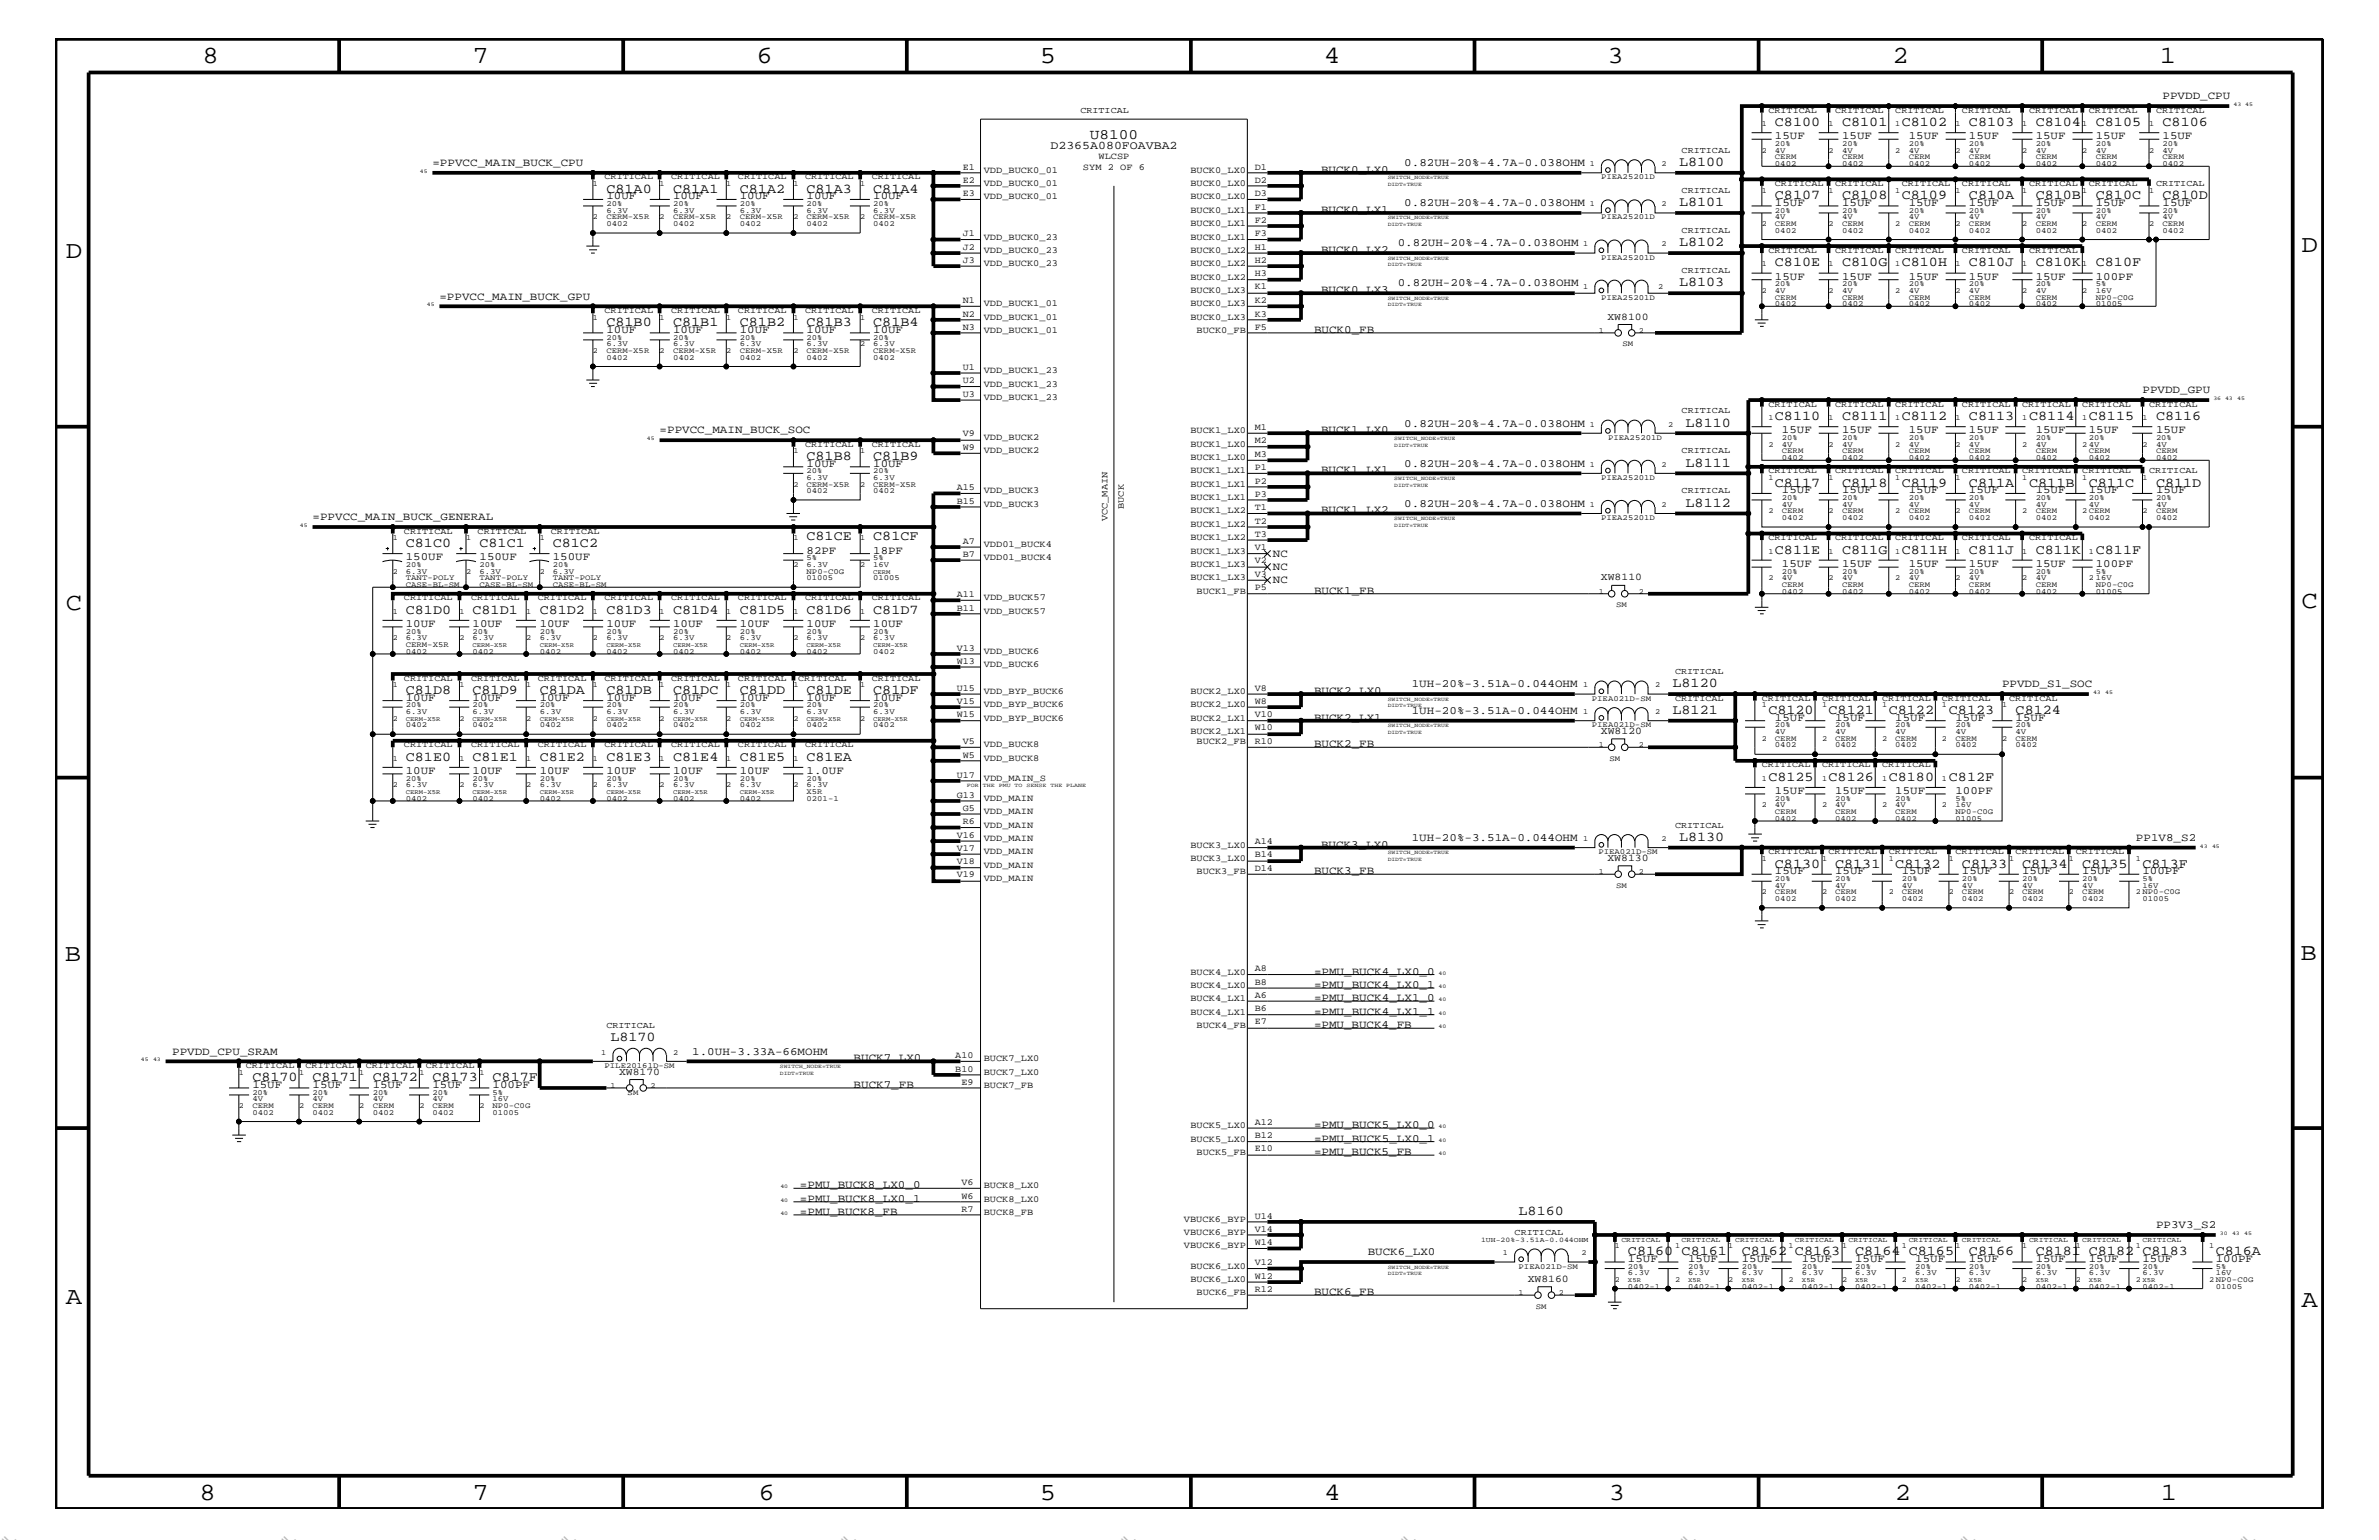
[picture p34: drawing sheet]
<svg xmlns="http://www.w3.org/2000/svg" width="432mm" height="279mm" viewBox="0 0 432 279" stroke-linecap="round" stroke-linejoin="round" font-family="sans-serif">
<defs><g id="words">
<g font-size="4.5">
<text x="36.7" y="11.5">8</text>
<text x="85.8" y="11.5">7</text>
<text x="137.3" y="11.5">6</text>
<text x="188.7" y="11.5">5</text>
<text x="240.3" y="11.5">4</text>
<text x="291.8" y="11.5">3</text>
<text x="343.5" y="11.5">2</text>
<text x="392" y="11.5">1</text>
<text x="11.9" y="46.8">D</text>
<text x="417.7" y="45.7">D</text>
<text x="11.9" y="110.6">C</text>
<text x="417.7" y="110.3">C</text>
<text x="11.8" y="174.3">B</text>
<text x="417.6" y="174.2">B</text>
<text x="11.9" y="236.7">A</text>
<text x="417.7" y="237.1">A</text>
<text x="36.2" y="272.1">8</text>
<text x="85.8" y="272.1">7</text>
<text x="137.7" y="272.1">6</text>
<text x="188.7" y="272.1">5</text>
<text x="240.4" y="272.1">4</text>
<text x="292" y="272.1">3</text>
<text x="343.9" y="272.1">2</text>
<text x="392.2" y="272.1">1</text>
</g>
<g font-size="2.8" fill="#b6b6b4">
<text x="0" y="279.4" transform="rotate(45 0 279.4)">=</text>
<text x="50.8" y="279.4" transform="rotate(45 50.8 279.4)">=</text>
<text x="101.6" y="279.4" transform="rotate(45 101.6 279.4)">=</text>
<text x="152.4" y="279.4" transform="rotate(45 152.4 279.4)">=</text>
<text x="203.2" y="279.4" transform="rotate(45 203.2 279.4)">=</text>
<text x="254" y="279.4" transform="rotate(45 254 279.4)">=</text>
<text x="304.8" y="279.4" transform="rotate(45 304.8 279.4)">=</text>
<text x="355.6" y="279.4" transform="rotate(45 355.6 279.4)">=</text>
<text x="406.4" y="279.4" transform="rotate(45 406.4 279.4)">=</text>
</g>
<text font-size="2.6" x="197.8" y="25.3">U8100</text>
<g font-size="2.5">
<text x="322.2" y="22.9">C8100</text>
<text x="334.3" y="22.9">C8101</text>
<text x="345.2" y="22.9">C8102</text>
<text x="357.4" y="22.9">C8103</text>
<text x="369.5" y="22.9">C8104</text>
<text x="380.4" y="22.9">C8105</text>
<text x="392.5" y="22.9">C8106</text>
<text x="110.1" y="35">C81A0</text>
<text x="122.2" y="35">C81A1</text>
<text x="134.3" y="35">C81A2</text>
<text x="146.4" y="35">C81A3</text>
<text x="158.5" y="35">C81A4</text>
<text x="304.8" y="30.2">L8100</text>
<text x="304.8" y="37.4">L8101</text>
<text x="322.2" y="36.2">C8107</text>
<text x="334.3" y="36.2">C8108</text>
<text x="345.2" y="36.2">C8109</text>
<text x="357.4" y="36.2">C810A</text>
<text x="369.5" y="36.2">C810B</text>
<text x="380.4" y="36.2">C810C</text>
<text x="392.5" y="36.2">C810D</text>
<text x="304.8" y="44.6">L8102</text>
<text x="304.8" y="51.9">L8103</text>
<text x="322.2" y="48.3">C810E</text>
<text x="334.3" y="48.3">C810G</text>
<text x="345.2" y="48.3">C810H</text>
<text x="357.4" y="48.3">C810J</text>
<text x="369.5" y="48.3">C810K</text>
<text x="380.4" y="48.3">C810F</text>
<text x="110.1" y="59.2">C81B0</text>
<text x="122.2" y="59.2">C81B1</text>
<text x="134.3" y="59.2">C81B2</text>
<text x="146.4" y="59.2">C81B3</text>
<text x="158.5" y="59.2">C81B4</text>
<text x="305.9" y="77.4">L8110</text>
<text x="322.2" y="76.2">C8110</text>
<text x="334.3" y="76.2">C8111</text>
<text x="345.2" y="76.2">C8112</text>
<text x="357.4" y="76.2">C8113</text>
<text x="368.3" y="76.2">C8114</text>
<text x="379.1" y="76.2">C8115</text>
<text x="391.3" y="76.2">C8116</text>
<text x="146.4" y="83.5">C81B8</text>
<text x="158.5" y="83.5">C81B9</text>
<text x="305.9" y="84.7">L8111</text>
<text x="322.2" y="88.3">C8117</text>
<text x="334.3" y="88.3">C8118</text>
<text x="345.2" y="88.3">C8119</text>
<text x="357.4" y="88.3">C811A</text>
<text x="368.3" y="88.3">C811B</text>
<text x="379.1" y="88.3">C811C</text>
<text x="391.3" y="88.3">C811D</text>
<text x="305.9" y="92">L8112</text>
<text x="73.7" y="99.3">C81C0</text>
<text x="87" y="99.3">C81C1</text>
<text x="100.3" y="99.3">C81C2</text>
<text x="146.4" y="98">C81CE</text>
<text x="158.5" y="98">C81CF</text>
<text x="322.2" y="100.4">C811E</text>
<text x="334.3" y="100.4">C811G</text>
<text x="345.2" y="100.4">C811H</text>
<text x="357.4" y="100.4">C811J</text>
<text x="369.5" y="100.4">C811K</text>
<text x="380.4" y="100.4">C811F</text>
<text x="73.7" y="111.4">C81D0</text>
<text x="85.8" y="111.4">C81D1</text>
<text x="98" y="111.4">C81D2</text>
<text x="110.1" y="111.4">C81D3</text>
<text x="122.2" y="111.4">C81D4</text>
<text x="134.3" y="111.4">C81D5</text>
<text x="146.4" y="111.4">C81D6</text>
<text x="158.5" y="111.4">C81D7</text>
<text x="73.7" y="125.9">C81D8</text>
<text x="85.8" y="125.9">C81D9</text>
<text x="98" y="125.9">C81DA</text>
<text x="110.1" y="125.9">C81DB</text>
<text x="122.2" y="125.9">C81DC</text>
<text x="134.3" y="125.9">C81DD</text>
<text x="146.4" y="125.9">C81DE</text>
<text x="158.5" y="125.9">C81DF</text>
<text x="303.6" y="124.7">L8120</text>
<text x="303.6" y="129.6">L8121</text>
<text x="321" y="129.6">C8120</text>
<text x="331.9" y="129.6">C8121</text>
<text x="342.8" y="129.6">C8122</text>
<text x="353.7" y="129.6">C8123</text>
<text x="365.8" y="129.6">C8124</text>
<text x="73.7" y="138">C81E0</text>
<text x="85.8" y="138">C81E1</text>
<text x="98" y="138">C81E2</text>
<text x="110.1" y="138">C81E3</text>
<text x="122.2" y="138">C81E4</text>
<text x="134.3" y="138">C81E5</text>
<text x="146.4" y="138">C81EA</text>
<text x="321" y="141.7">C8125</text>
<text x="331.9" y="141.7">C8126</text>
<text x="342.8" y="141.7">C8180</text>
<text x="353.7" y="141.7">C812F</text>
<text x="304.8" y="152.6">L8130</text>
<text x="322.2" y="157.4">C8130</text>
<text x="333.1" y="157.4">C8131</text>
<text x="344" y="157.4">C8132</text>
<text x="356.1" y="157.4">C8133</text>
<text x="367" y="157.4">C8134</text>
<text x="378" y="157.4">C8135</text>
<text x="388.9" y="157.4">C813F</text>
<text x="110.8" y="188.9">L8170</text>
<text x="45.8" y="196.2">C8170</text>
<text x="56.7" y="196.2">C8171</text>
<text x="67.6" y="196.2">C8172</text>
<text x="78.5" y="196.2">C8173</text>
<text x="89.4" y="196.2">C817F</text>
<text x="275.6" y="220.4">L8160</text>
<text x="295.5" y="227.7">C8160 C8161</text>
<text x="316.1" y="227.7">C8162 C8163</text>
<text x="336.7" y="227.7">C8164 C8165</text>
<text x="357.4" y="227.7">C8166</text>
<text x="369.5" y="227.7">C8181 C8182 C8183</text>
<text x="402.2" y="227.7">C816A</text>
</g>
<text font-size="2.1" x="190.7" y="27.1">D2365A080FOAVBA2</text>
<g font-size="2">
<text x="392.5" y="18">PPVDD_CPU</text>
<text x="322.2" y="25.3">15UF</text>
<text x="334.3" y="25.3">15UF</text>
<text x="346.5" y="25.3">15UF</text>
<text x="357.4" y="25.3">15UF</text>
<text x="369.5" y="25.3">15UF</text>
<text x="380.4" y="25.3">15UF</text>
<text x="392.5" y="25.3">15UF</text>
<text x="78.5" y="30.2">=PPVCC_MAIN_BUCK_CPU</text>
<text x="239.8" y="31.4">BUCK0_LX0</text>
<text x="254.9" y="30.2">0.82UH-20%-4.7A-0.038OHM</text>
<text x="110.1" y="36.2">10UF</text>
<text x="122.2" y="36.2">10UF</text>
<text x="134.3" y="36.2">10UF</text>
<text x="146.4" y="36.2">10UF</text>
<text x="158.5" y="36.2">10UF</text>
<text x="239.8" y="38.6">BUCK0_LX1</text>
<text x="254.9" y="37.4">0.82UH-20%-4.7A-0.038OHM</text>
<text x="322.2" y="37.4">15UF</text>
<text x="334.3" y="37.4">15UF</text>
<text x="346.5" y="37.4">15UF</text>
<text x="357.4" y="37.4">15UF</text>
<text x="369.5" y="37.4">15UF</text>
<text x="380.4" y="37.4">15UF</text>
<text x="392.5" y="37.4">15UF</text>
<text x="239.8" y="45.9">BUCK0_LX2</text>
<text x="253.7" y="44.6">0.82UH-20%-4.7A-0.038OHM</text>
<text x="239.8" y="53.2">BUCK0_LX3</text>
<text x="253.7" y="51.9">0.82UH-20%-4.7A-0.038OHM</text>
<text x="322.2" y="50.7">15UF</text>
<text x="334.3" y="50.7">15UF</text>
<text x="346.5" y="50.7">15UF</text>
<text x="357.4" y="50.7">15UF</text>
<text x="369.5" y="50.7">15UF</text>
<text x="380.4" y="50.7">100PF</text>
<text x="79.8" y="54.4">=PPVCC_MAIN_BUCK_GPU</text>
<text x="110.1" y="60.4">10UF</text>
<text x="122.2" y="60.4">10UF</text>
<text x="134.3" y="60.4">10UF</text>
<text x="146.4" y="60.4">10UF</text>
<text x="158.5" y="60.4">10UF</text>
<text x="238.5" y="60.4">BUCK0_FB</text>
<text x="388.9" y="71.3">PPVDD_GPU</text>
<text x="254.9" y="77.4">0.82UH-20%-4.7A-0.038OHM</text>
<text x="119.7" y="78.6">=PPVCC_MAIN_BUCK_SOC</text>
<text x="239.8" y="78.6">BUCK1_LX0</text>
<text x="323.4" y="78.6">15UF</text>
<text x="334.3" y="78.6">15UF</text>
<text x="346.5" y="78.6">15UF</text>
<text x="357.4" y="78.6">15UF</text>
<text x="369.5" y="78.6">15UF</text>
<text x="379.1" y="78.6">15UF</text>
<text x="391.3" y="78.6">15UF</text>
<text x="146.4" y="84.7">10UF</text>
<text x="158.5" y="84.7">10UF</text>
<text x="239.8" y="85.9">BUCK1_LX1</text>
<text x="254.9" y="84.7">0.82UH-20%-4.7A-0.038OHM</text>
<text x="323.4" y="89.5">15UF</text>
<text x="334.3" y="89.5">15UF</text>
<text x="346.5" y="89.5">15UF</text>
<text x="357.4" y="89.5">15UF</text>
<text x="369.5" y="89.5">15UF</text>
<text x="379.1" y="89.5">15UF</text>
<text x="391.3" y="89.5">15UF</text>
<text x="56.7" y="94.3">=PPVCC_MAIN_BUCK_GENERAL</text>
<text x="239.8" y="93.2">BUCK1_LX2</text>
<text x="254.9" y="92">0.82UH-20%-4.7A-0.038OHM</text>
<text x="73.7" y="101.6">150UF</text>
<text x="87" y="101.6">150UF</text>
<text x="100.3" y="101.6">150UF</text>
<text x="146.4" y="100.4">82PF</text>
<text x="158.5" y="100.4">18PF</text>
<text x="231.1" y="101">NC</text>
<text x="231.1" y="103.5">NC</text>
<text x="231.1" y="105.9">NC</text>
<text x="238.5" y="107.7">BUCK1_FB</text>
<text x="323.4" y="102.9">15UF</text>
<text x="334.3" y="102.9">15UF</text>
<text x="346.5" y="102.9">15UF</text>
<text x="357.4" y="102.9">15UF</text>
<text x="369.5" y="102.9">15UF</text>
<text x="380.4" y="102.9">100PF</text>
<text x="73.7" y="113.7">10UF</text>
<text x="85.8" y="113.7">10UF</text>
<text x="98" y="113.7">10UF</text>
<text x="110.1" y="113.7">10UF</text>
<text x="122.2" y="113.7">10UF</text>
<text x="134.3" y="113.7">10UF</text>
<text x="146.4" y="113.7">10UF</text>
<text x="158.5" y="113.7">10UF</text>
<text x="238.5" y="125.9">BUCK2_LX0</text>
<text x="256.2" y="124.7">1UH-20%-3.51A-0.044OHM</text>
<text x="363.4" y="124.7">PPVDD_S1_SOC</text>
<text x="73.7" y="127.1">10UF</text>
<text x="85.8" y="127.1">10UF</text>
<text x="98" y="127.1">10UF</text>
<text x="110.1" y="127.1">10UF</text>
<text x="122.2" y="127.1">10UF</text>
<text x="134.3" y="127.1">10UF</text>
<text x="146.4" y="127.1">10UF</text>
<text x="158.5" y="127.1">10UF</text>
<text x="238.5" y="130.8">BUCK2_LX1</text>
<text x="256.2" y="129.6">1UH-20%-3.51A-0.044OHM</text>
<text x="322.2" y="130.8">15UF</text>
<text x="333.1" y="130.8">15UF</text>
<text x="344" y="130.8">15UF</text>
<text x="354.9" y="130.8">15UF</text>
<text x="365.8" y="130.8">15UF</text>
<text x="238.5" y="135.6">BUCK2_FB</text>
<text x="73.7" y="140.4">10UF</text>
<text x="85.8" y="140.4">10UF</text>
<text x="98" y="140.4">10UF</text>
<text x="110.1" y="140.4">10UF</text>
<text x="122.2" y="140.4">10UF</text>
<text x="134.3" y="140.4">10UF</text>
<text x="146.4" y="140.4">1.0UF</text>
<text x="322.2" y="144">15UF</text>
<text x="333.1" y="144">15UF</text>
<text x="344" y="144">15UF</text>
<text x="354.9" y="144">100PF</text>
<text x="239.8" y="153.8">BUCK3_LX0</text>
<text x="256.2" y="152.6">1UH-20%-3.51A-0.044OHM</text>
<text x="387.7" y="152.6">PP1V8_S2</text>
<text x="238.5" y="158.6">BUCK3_FB</text>
<text x="322.2" y="158.6">15UF</text>
<text x="333.1" y="158.6">15UF</text>
<text x="345.2" y="158.6">15UF</text>
<text x="356.1" y="158.6">15UF</text>
<text x="367" y="158.6">15UF</text>
<text x="378" y="158.6">15UF</text>
<text x="388.9" y="158.6">100PF</text>
<text x="238.5" y="179.3">=PMU_BUCK4_LX0_1</text>
<text x="238.5" y="176.8">=PMU_BUCK4_LX0_0</text>
<text x="238.5" y="181.6">=PMU_BUCK4_LX1_0</text>
<text x="238.5" y="184.1">=PMU_BUCK4_LX1_1</text>
<text x="31.2" y="191.4">PPVDD_CPU_SRAM</text>
<text x="125.6" y="191.4">1.0UH-3.33A-66MOHM</text>
<text x="238.5" y="186.5">=PMU_BUCK4_FB</text>
<text x="45.8" y="197.4">15UF</text>
<text x="56.7" y="197.4">15UF</text>
<text x="67.6" y="197.4">15UF</text>
<text x="78.5" y="197.4">15UF</text>
<text x="89.4" y="197.4">100PF</text>
<text x="154.9" y="192.6">BUCK7_LX0</text>
<text x="154.9" y="197.4">BUCK7_FB</text>
<text x="238.5" y="209.6">=PMU_BUCK5_FB</text>
<text x="238.5" y="204.7">=PMU_BUCK5_LX0_0</text>
<text x="238.5" y="207.1">=PMU_BUCK5_LX0_1</text>
<text x="145.2" y="215.6">=PMU_BUCK8_LX0_0</text>
<text x="145.2" y="220.4">=PMU_BUCK8_FB</text>
<text x="145.2" y="218">=PMU_BUCK8_LX0_1</text>
<text x="248.2" y="227.7">BUCK6_LX0</text>
<text x="391.3" y="222.9">PP3V3_S2</text>
<text x="295.5" y="229">15UF</text>
<text x="306.4" y="229">15UF</text>
<text x="316.1" y="229">15UF</text>
<text x="327.1" y="229">15UF</text>
<text x="336.7" y="229">15UF</text>
<text x="347.6" y="229">15UF</text>
<text x="357.4" y="229">15UF</text>
<text x="369.5" y="229">15UF</text>
<text x="379.1" y="229">15UF</text>
<text x="388.9" y="229">15UF</text>
<text x="402.2" y="229">100PF</text>
<text x="238.5" y="235">BUCK6_FB</text>
</g>
<g font-size="1.9">
<text x="291.8" y="58">XW8100</text>
<text x="290.6" y="105.3">XW8110</text>
<text x="290.6" y="133.2">XW8120</text>
<text x="291.8" y="156.2">XW8130</text>
<text x="112.4" y="195">XW8170</text>
<text x="277.3" y="232.6">XW8160</text>
</g>
<g font-size="1.7">
<text x="199.4" y="28.9">WLCSP</text>
<text x="174.8" y="30.8">E1</text>
<text x="174.8" y="33.1">E2</text>
<text x="174.8" y="35.6">E3</text>
<text x="178.6" y="31.4">VDD_BUCK0_01</text>
<text x="178.6" y="33.7">VDD_BUCK0_01</text>
<text x="196.6" y="30.8">SYM 2 OF 6</text>
<text x="216.1" y="33.7">BUCK0_LX0</text>
<text x="216.1" y="31.4">BUCK0_LX0</text>
<text x="227.8" y="35.6">D3</text>
<text x="227.8" y="33.1">D2</text>
<text x="227.8" y="30.8">D1</text>
<text x="178.6" y="36.2">VDD_BUCK0_01</text>
<text x="216.1" y="36.2">BUCK0_LX0</text>
<text x="216.1" y="38.6">BUCK0_LX1</text>
<text x="216.1" y="41">BUCK0_LX1</text>
<text x="227.8" y="38">F1</text>
<text x="227.8" y="40.4">F2</text>
<text x="174.8" y="45.3">J2</text>
<text x="174.8" y="47.7">J3</text>
<text x="174.8" y="42.9">J1</text>
<text x="178.6" y="45.9">VDD_BUCK0_23</text>
<text x="178.6" y="43.5">VDD_BUCK0_23</text>
<text x="216.1" y="45.9">BUCK0_LX2</text>
<text x="216.1" y="43.5">BUCK0_LX1</text>
<text x="227.8" y="45.3">H1</text>
<text x="227.8" y="42.9">F3</text>
<text x="227.8" y="47.7">H2</text>
<text x="178.6" y="48.3">VDD_BUCK0_23</text>
<text x="216.1" y="53.2">BUCK0_LX3</text>
<text x="216.1" y="48.3">BUCK0_LX2</text>
<text x="216.1" y="50.7">BUCK0_LX2</text>
<text x="227.8" y="52.5">K1</text>
<text x="227.8" y="50.2">H3</text>
<text x="174.8" y="55">N1</text>
<text x="174.8" y="57.4">N2</text>
<text x="174.8" y="59.8">N3</text>
<text x="178.6" y="55.6">VDD_BUCK1_01</text>
<text x="178.6" y="58">VDD_BUCK1_01</text>
<text x="216.1" y="55.6">BUCK0_LX3</text>
<text x="216.1" y="58">BUCK0_LX3</text>
<text x="227.8" y="55">K2</text>
<text x="227.8" y="57.4">K3</text>
<text x="227.8" y="59.8">F5</text>
<text x="178.6" y="60.4">VDD_BUCK1_01</text>
<text x="217.2" y="60.4">BUCK0_FB</text>
<text x="174.8" y="67.1">U1</text>
<text x="174.8" y="69.5">U2</text>
<text x="174.8" y="72">U3</text>
<text x="178.6" y="67.7">VDD_BUCK1_23</text>
<text x="178.6" y="70.1">VDD_BUCK1_23</text>
<text x="178.6" y="72.6">VDD_BUCK1_23</text>
<text x="174.8" y="81.6">W9</text>
<text x="174.8" y="79.2">V9</text>
<text x="178.6" y="82.2">VDD_BUCK2</text>
<text x="178.6" y="79.9">VDD_BUCK2</text>
<text x="216.1" y="81.1">BUCK1_LX0</text>
<text x="216.1" y="78.6">BUCK1_LX0</text>
<text x="216.1" y="83.5">BUCK1_LX0</text>
<text x="227.8" y="80.5">M2</text>
<text x="227.8" y="78">M1</text>
<text x="227.8" y="82.8">M3</text>
<text x="173.7" y="88.9">A15</text>
<text x="178.6" y="89.5">VDD_BUCK3</text>
<text x="216.1" y="85.9">BUCK1_LX1</text>
<text x="216.1" y="88.3">BUCK1_LX1</text>
<text x="227.8" y="85.3">P1</text>
<text x="227.8" y="87.7">P2</text>
<text x="173.7" y="91.4">B15</text>
<text x="178.6" y="92">VDD_BUCK3</text>
<text x="201" y="94.6" transform="rotate(-90 201 94.6)">VCC_MAIN</text>
<text x="204" y="92.4" transform="rotate(-90 204 92.4)">BUCK</text>
<text x="216.1" y="95.6">BUCK1_LX2</text>
<text x="216.1" y="93.2">BUCK1_LX2</text>
<text x="216.1" y="90.7">BUCK1_LX1</text>
<text x="227.8" y="95">T2</text>
<text x="227.8" y="92.6">T1</text>
<text x="227.8" y="90.1">P3</text>
<text x="174.8" y="101">B7</text>
<text x="174.8" y="98.7">A7</text>
<text x="178.6" y="101.6">VDD01_BUCK4</text>
<text x="178.6" y="99.3">VDD01_BUCK4</text>
<text x="216.1" y="100.4">BUCK1_LX3</text>
<text x="216.1" y="98">BUCK1_LX2</text>
<text x="227.8" y="99.9">V1</text>
<text x="227.8" y="97.4">T3</text>
<text x="216.1" y="105.3">BUCK1_LX3</text>
<text x="216.1" y="102.9">BUCK1_LX3</text>
<text x="217.2" y="107.7">BUCK1_FB</text>
<text x="227.8" y="104.7">V3</text>
<text x="227.8" y="102.2">V2</text>
<text x="227.8" y="107.1">P5</text>
<text x="173.7" y="108.3">A11</text>
<text x="173.7" y="110.8">B11</text>
<text x="178.6" y="108.9">VDD_BUCK57</text>
<text x="178.6" y="111.4">VDD_BUCK57</text>
<text x="173.7" y="118.1">V13</text>
<text x="178.6" y="118.6">VDD_BUCK6</text>
<text x="173.7" y="120.4">W13</text>
<text x="173.7" y="125.3">U15</text>
<text x="178.6" y="125.9">VDD_BYP_BUCK6</text>
<text x="178.6" y="121">VDD_BUCK6</text>
<text x="216.1" y="125.9">BUCK2_LX0</text>
<text x="227.8" y="125.3">V8</text>
<text x="173.7" y="130.2">W15</text>
<text x="173.7" y="127.7">V15</text>
<text x="178.6" y="130.8">VDD_BYP_BUCK6</text>
<text x="178.6" y="128.3">VDD_BYP_BUCK6</text>
<text x="216.1" y="130.8">BUCK2_LX1</text>
<text x="216.1" y="128.3">BUCK2_LX0</text>
<text x="227.8" y="130.2">V10</text>
<text x="227.8" y="127.7">W8</text>
<text x="174.8" y="135">V5</text>
<text x="174.8" y="137.4">W5</text>
<text x="178.6" y="135.6">VDD_BUCK8</text>
<text x="216.1" y="133.2">BUCK2_LX1</text>
<text x="217.2" y="135">BUCK2_FB</text>
<text x="227.8" y="132.5">W10</text>
<text x="227.8" y="135">R10</text>
<text x="173.7" y="141.1">U17</text>
<text x="178.6" y="141.7">VDD_MAIN_S</text>
<text x="178.6" y="138">VDD_BUCK8</text>
<text x="173.7" y="144.7">G13</text>
<text x="174.8" y="149.5">R6</text>
<text x="174.8" y="147.1">G5</text>
<text x="178.6" y="145.3">VDD_MAIN</text>
<text x="178.6" y="147.7">VDD_MAIN</text>
<text x="173.7" y="152">V16</text>
<text x="173.7" y="154.4">V17</text>
<text x="178.6" y="150.1">VDD_MAIN</text>
<text x="178.6" y="152.6">VDD_MAIN</text>
<text x="178.6" y="155">VDD_MAIN</text>
<text x="216.1" y="153.8">BUCK3_LX0</text>
<text x="227.8" y="155.6">B14</text>
<text x="227.8" y="153.2">A14</text>
<text x="173.7" y="156.8">V18</text>
<text x="173.7" y="159.2">V19</text>
<text x="178.6" y="157.4">VDD_MAIN</text>
<text x="178.6" y="159.9">VDD_MAIN</text>
<text x="216.1" y="156.2">BUCK3_LX0</text>
<text x="217.2" y="158.6">BUCK3_FB</text>
<text x="227.8" y="158">D14</text>
<text x="216.1" y="179.3">BUCK4_LX0</text>
<text x="216.1" y="176.8">BUCK4_LX0</text>
<text x="227.8" y="178.7">B8</text>
<text x="227.8" y="176.2">A8</text>
<text x="216.1" y="181.6">BUCK4_LX1</text>
<text x="216.1" y="184.1">BUCK4_LX1</text>
<text x="227.8" y="181">A6</text>
<text x="227.8" y="183.5">B6</text>
<text x="227.8" y="185.9">E7</text>
<text x="173.4" y="192">A10</text>
<text x="217.2" y="186.5">BUCK4_FB</text>
<text x="173.4" y="194.4">B10</text>
<text x="174.5" y="196.8">E9</text>
<text x="178.6" y="197.4">BUCK7_FB</text>
<text x="178.6" y="192.6">BUCK7_LX0</text>
<text x="178.6" y="195">BUCK7_LX0</text>
<text x="216.1" y="204.7">BUCK5_LX0</text>
<text x="216.1" y="207.1">BUCK5_LX0</text>
<text x="217.2" y="209.6">BUCK5_FB</text>
<text x="227.8" y="204.1">A12</text>
<text x="227.8" y="206.5">B12</text>
<text x="227.8" y="208.9">E10</text>
<text x="174.5" y="215">V6</text>
<text x="178.6" y="215.6">BUCK8_LX0</text>
<text x="174.5" y="217.5">W6</text>
<text x="174.5" y="219.8">R7</text>
<text x="178.6" y="220.4">BUCK8_FB</text>
<text x="178.6" y="218">BUCK8_LX0</text>
<text x="214.9" y="221.7">VBUCK6_BYP</text>
<text x="227.8" y="221.1">U14</text>
<text x="214.9" y="224.1">VBUCK6_BYP</text>
<text x="214.9" y="226.5">VBUCK6_BYP</text>
<text x="227.8" y="223.5">V14</text>
<text x="227.8" y="225.9">W14</text>
<text x="216.1" y="230.2">BUCK6_LX0</text>
<text x="216.1" y="232.6">BUCK6_LX0</text>
<text x="227.8" y="229.6">V12</text>
<text x="227.8" y="232">W12</text>
<text x="217.2" y="235">BUCK6_FB</text>
<text x="227.8" y="234.4">R12</text>
</g>
<g font-size="1.6">
<text x="196.1" y="20.4">CRITICAL</text>
<text x="321" y="20.4">CRITICAL</text>
<text x="333.1" y="20.4">CRITICAL</text>
<text x="344" y="20.4">CRITICAL</text>
<text x="356.1" y="20.4">CRITICAL</text>
<text x="368.3" y="20.4">CRITICAL</text>
<text x="379.1" y="20.4">CRITICAL</text>
<text x="391.3" y="20.4">CRITICAL</text>
<text x="305.2" y="27.7">CRITICAL</text>
<text x="109.7" y="32.5">CRITICAL</text>
<text x="121.8" y="32.5">CRITICAL</text>
<text x="133.9" y="32.5">CRITICAL</text>
<text x="146.1" y="32.5">CRITICAL</text>
<text x="158.2" y="32.5">CRITICAL</text>
<text x="305.2" y="35">CRITICAL</text>
<text x="322.2" y="33.7">CRITICAL</text>
<text x="333.1" y="33.7">CRITICAL</text>
<text x="345.2" y="33.7">CRITICAL</text>
<text x="356.1" y="33.7">CRITICAL</text>
<text x="368.3" y="33.7">CRITICAL</text>
<text x="379.1" y="33.7">CRITICAL</text>
<text x="391.3" y="33.7">CRITICAL</text>
<text x="305.2" y="42.3">CRITICAL</text>
<text x="321" y="45.9">CRITICAL</text>
<text x="333.1" y="45.9">CRITICAL</text>
<text x="344" y="45.9">CRITICAL</text>
<text x="356.1" y="45.9">CRITICAL</text>
<text x="368.3" y="45.9">CRITICAL</text>
<text x="305.2" y="49.6">CRITICAL</text>
<text x="109.7" y="56.8">CRITICAL</text>
<text x="121.8" y="56.8">CRITICAL</text>
<text x="133.9" y="56.8">CRITICAL</text>
<text x="146.1" y="56.8">CRITICAL</text>
<text x="158.2" y="56.8">CRITICAL</text>
<text x="305.2" y="75">CRITICAL</text>
<text x="321" y="73.8">CRITICAL</text>
<text x="333.1" y="73.8">CRITICAL</text>
<text x="344" y="73.8">CRITICAL</text>
<text x="356.1" y="73.8">CRITICAL</text>
<text x="367" y="73.8">CRITICAL</text>
<text x="378" y="73.8">CRITICAL</text>
<text x="390.1" y="73.8">CRITICAL</text>
<text x="146.1" y="81.1">CRITICAL</text>
<text x="158.2" y="81.1">CRITICAL</text>
<text x="305.2" y="82.2">CRITICAL</text>
<text x="305.2" y="89.5">CRITICAL</text>
<text x="321" y="85.9">CRITICAL</text>
<text x="333.1" y="85.9">CRITICAL</text>
<text x="344" y="85.9">CRITICAL</text>
<text x="356.1" y="85.9">CRITICAL</text>
<text x="367" y="85.9">CRITICAL</text>
<text x="378" y="85.9">CRITICAL</text>
<text x="390.1" y="85.9">CRITICAL</text>
<text x="73.3" y="96.8">CRITICAL</text>
<text x="86.7" y="96.8">CRITICAL</text>
<text x="100" y="96.8">CRITICAL</text>
<text x="321" y="98">CRITICAL</text>
<text x="333.1" y="98">CRITICAL</text>
<text x="344" y="98">CRITICAL</text>
<text x="356.1" y="98">CRITICAL</text>
<text x="368.3" y="98">CRITICAL</text>
<text x="73.3" y="108.9">CRITICAL</text>
<text x="85.5" y="108.9">CRITICAL</text>
<text x="97.6" y="108.9">CRITICAL</text>
<text x="109.7" y="108.9">CRITICAL</text>
<text x="121.8" y="108.9">CRITICAL</text>
<text x="133.9" y="108.9">CRITICAL</text>
<text x="146.1" y="108.9">CRITICAL</text>
<text x="158.2" y="108.9">CRITICAL</text>
<text x="73.3" y="123.5">CRITICAL</text>
<text x="85.5" y="123.5">CRITICAL</text>
<text x="97.6" y="123.5">CRITICAL</text>
<text x="109.7" y="123.5">CRITICAL</text>
<text x="121.8" y="123.5">CRITICAL</text>
<text x="133.9" y="123.5">CRITICAL</text>
<text x="144.9" y="123.5">CRITICAL</text>
<text x="158.2" y="123.5">CRITICAL</text>
<text x="304" y="122.3">CRITICAL</text>
<text x="304" y="127.1">CRITICAL</text>
<text x="319.8" y="127.1">CRITICAL</text>
<text x="330.7" y="127.1">CRITICAL</text>
<text x="341.6" y="127.1">CRITICAL</text>
<text x="352.5" y="127.1">CRITICAL</text>
<text x="364.7" y="127.1">CRITICAL</text>
<text x="73.3" y="135.6">CRITICAL</text>
<text x="85.5" y="135.6">CRITICAL</text>
<text x="97.6" y="135.6">CRITICAL</text>
<text x="109.7" y="135.6">CRITICAL</text>
<text x="121.8" y="135.6">CRITICAL</text>
<text x="133.9" y="135.6">CRITICAL</text>
<text x="146.1" y="135.6">CRITICAL</text>
<text x="319.8" y="139.2">CRITICAL</text>
<text x="330.7" y="139.2">CRITICAL</text>
<text x="341.6" y="139.2">CRITICAL</text>
<text x="304" y="150.1">CRITICAL</text>
<text x="321" y="155">CRITICAL</text>
<text x="331.9" y="155">CRITICAL</text>
<text x="342.8" y="155">CRITICAL</text>
<text x="354.9" y="155">CRITICAL</text>
<text x="365.8" y="155">CRITICAL</text>
<text x="376.8" y="155">CRITICAL</text>
<text x="110.1" y="186.5">CRITICAL</text>
<text x="44.6" y="193.7">CRITICAL</text>
<text x="55.5" y="193.7">CRITICAL</text>
<text x="66.4" y="193.7">CRITICAL</text>
<text x="77.3" y="193.7">CRITICAL</text>
<text x="274.9" y="224.1">CRITICAL</text>
</g>
<g font-size="1.4">
<text x="319.8" y="22.9">1</text>
<text x="331.9" y="22.9">1</text>
<text x="344" y="22.9">1</text>
<text x="354.9" y="22.9">1</text>
<text x="367" y="22.9">1</text>
<text x="378" y="22.9">1</text>
<text x="390.1" y="22.9">1</text>
<text x="319.8" y="27.7">2</text>
<text x="322.2" y="27.7">4V</text>
<text x="322.2" y="28.9">CERM</text>
<text x="322.2" y="26.5">20%</text>
<text x="331.9" y="27.7">2</text>
<text x="334.3" y="27.7">4V</text>
<text x="334.3" y="28.9">CERM</text>
<text x="334.3" y="26.5">20%</text>
<text x="344" y="27.7">2</text>
<text x="346.5" y="27.7">4V</text>
<text x="346.5" y="28.9">CERM</text>
<text x="346.5" y="26.5">20%</text>
<text x="354.9" y="27.7">2</text>
<text x="357.4" y="26.5">20%</text>
<text x="357.4" y="27.7">4V</text>
<text x="357.4" y="28.9">CERM</text>
<text x="367" y="27.7">2</text>
<text x="369.5" y="27.7">4V</text>
<text x="369.5" y="28.9">CERM</text>
<text x="369.5" y="26.5">20%</text>
<text x="378" y="27.7">2</text>
<text x="380.4" y="26.5">20%</text>
<text x="380.4" y="27.7">4V</text>
<text x="380.4" y="28.9">CERM</text>
<text x="390.1" y="27.7">2</text>
<text x="392.5" y="26.5">20%</text>
<text x="392.5" y="27.7">4V</text>
<text x="392.5" y="28.9">CERM</text>
<text x="107.6" y="33.7">1</text>
<text x="119.7" y="33.7">1</text>
<text x="131.8" y="33.7">1</text>
<text x="144" y="33.7">1</text>
<text x="156.1" y="33.7">1</text>
<text x="288.5" y="30.2">1</text>
<text x="290.6" y="32.5">PIEA25201D</text>
<text x="301.6" y="30.2">2</text>
<text x="319.8" y="35">1</text>
<text x="322.2" y="30.2">0402</text>
<text x="331.9" y="35">1</text>
<text x="334.3" y="30.2">0402</text>
<text x="344" y="35">1</text>
<text x="346.5" y="30.2">0402</text>
<text x="354.9" y="35">1</text>
<text x="357.4" y="30.2">0402</text>
<text x="367" y="35">1</text>
<text x="369.5" y="30.2">0402</text>
<text x="378" y="35">1</text>
<text x="380.4" y="30.2">0402</text>
<text x="390.1" y="35">1</text>
<text x="392.5" y="30.2">0402</text>
<text x="107.6" y="39.8">2</text>
<text x="110.1" y="41">0402</text>
<text x="110.1" y="38.6">6.3V</text>
<text x="110.1" y="39.8">CERM-X5R</text>
<text x="110.1" y="37.4">20%</text>
<text x="119.7" y="39.8">2</text>
<text x="122.2" y="38.6">6.3V</text>
<text x="122.2" y="39.8">CERM-X5R</text>
<text x="122.2" y="41">0402</text>
<text x="122.2" y="37.4">20%</text>
<text x="131.8" y="39.8">2</text>
<text x="134.3" y="37.4">20%</text>
<text x="134.3" y="41">0402</text>
<text x="134.3" y="38.6">6.3V</text>
<text x="134.3" y="39.8">CERM-X5R</text>
<text x="144" y="39.8">2</text>
<text x="146.4" y="41">0402</text>
<text x="146.4" y="38.6">6.3V</text>
<text x="146.4" y="39.8">CERM-X5R</text>
<text x="146.4" y="37.4">20%</text>
<text x="156.1" y="39.8">2</text>
<text x="158.5" y="37.4">20%</text>
<text x="158.5" y="41">0402</text>
<text x="158.5" y="38.6">6.3V</text>
<text x="158.5" y="39.8">CERM-X5R</text>
<text x="288.5" y="37.4">1</text>
<text x="290.6" y="39.8">PIEA25201D</text>
<text x="301.6" y="37.4">2</text>
<text x="319.8" y="41">2</text>
<text x="322.2" y="41">CERM</text>
<text x="322.2" y="39.8">4V</text>
<text x="322.2" y="38.6">20%</text>
<text x="331.9" y="41">2</text>
<text x="334.3" y="41">CERM</text>
<text x="334.3" y="39.8">4V</text>
<text x="334.3" y="38.6">20%</text>
<text x="344" y="41">2</text>
<text x="346.5" y="41">CERM</text>
<text x="346.5" y="39.8">4V</text>
<text x="346.5" y="38.6">20%</text>
<text x="354.9" y="41">2</text>
<text x="357.4" y="38.6">20%</text>
<text x="357.4" y="41">CERM</text>
<text x="357.4" y="39.8">4V</text>
<text x="367" y="41">2</text>
<text x="369.5" y="41">CERM</text>
<text x="369.5" y="39.8">4V</text>
<text x="369.5" y="38.6">20%</text>
<text x="378" y="41">2</text>
<text x="380.4" y="38.6">20%</text>
<text x="380.4" y="41">CERM</text>
<text x="380.4" y="39.8">4V</text>
<text x="390.1" y="41">2</text>
<text x="392.5" y="38.6">20%</text>
<text x="392.5" y="41">CERM</text>
<text x="392.5" y="39.8">4V</text>
<text x="287.4" y="44.6">1</text>
<text x="290.6" y="47.1">PIEA25201D</text>
<text x="301.6" y="44.6">2</text>
<text x="322.2" y="42.3">0402</text>
<text x="334.3" y="42.3">0402</text>
<text x="346.5" y="42.3">0402</text>
<text x="357.4" y="42.3">0402</text>
<text x="369.5" y="42.3">0402</text>
<text x="380.4" y="42.3">0402</text>
<text x="392.5" y="42.3">0402</text>
<text x="287.4" y="52.5">1</text>
<text x="301" y="52.5">2</text>
<text x="319.8" y="53.2">2</text>
<text x="319.8" y="48.3">1</text>
<text x="322.2" y="53.2">4V</text>
<text x="322.2" y="51.9">20%</text>
<text x="331.9" y="53.2">2</text>
<text x="331.9" y="48.3">1</text>
<text x="334.3" y="53.2">4V</text>
<text x="334.3" y="51.9">20%</text>
<text x="344" y="53.2">2</text>
<text x="344" y="48.3">1</text>
<text x="346.5" y="53.2">4V</text>
<text x="346.5" y="51.9">20%</text>
<text x="354.9" y="53.2">2</text>
<text x="354.9" y="48.3">1</text>
<text x="357.4" y="51.9">20%</text>
<text x="357.4" y="53.2">4V</text>
<text x="367" y="53.2">2</text>
<text x="367" y="48.3">1</text>
<text x="369.5" y="53.2">4V</text>
<text x="369.5" y="51.9">20%</text>
<text x="378" y="53.2">2</text>
<text x="378" y="48.3">1</text>
<text x="380.4" y="53.2">16V</text>
<text x="380.4" y="51.9">5%</text>
<text x="107.6" y="58">1</text>
<text x="119.7" y="58">1</text>
<text x="131.8" y="58">1</text>
<text x="144" y="58">1</text>
<text x="156.1" y="58">1</text>
<text x="290.6" y="54.4">PIEA25201D</text>
<text x="322.2" y="55.6">0402</text>
<text x="322.2" y="54.4">CERM</text>
<text x="334.3" y="55.6">0402</text>
<text x="334.3" y="54.4">CERM</text>
<text x="346.5" y="55.6">0402</text>
<text x="346.5" y="54.4">CERM</text>
<text x="357.4" y="55.6">0402</text>
<text x="357.4" y="54.4">CERM</text>
<text x="369.5" y="55.6">0402</text>
<text x="369.5" y="54.4">CERM</text>
<text x="380.4" y="55.6">01005</text>
<text x="380.4" y="54.4">NP0-C0G</text>
<text x="107.6" y="64">2</text>
<text x="110.1" y="65.3">0402</text>
<text x="110.1" y="62.9">6.3V</text>
<text x="110.1" y="64">CERM-X5R</text>
<text x="110.1" y="61.7">20%</text>
<text x="119.7" y="64">2</text>
<text x="122.2" y="65.3">0402</text>
<text x="122.2" y="62.9">6.3V</text>
<text x="122.2" y="64">CERM-X5R</text>
<text x="122.2" y="61.7">20%</text>
<text x="131.8" y="64">2</text>
<text x="134.3" y="61.7">20%</text>
<text x="134.3" y="62.9">6.3V</text>
<text x="134.3" y="64">CERM-X5R</text>
<text x="134.3" y="65.3">0402</text>
<text x="144" y="64">2</text>
<text x="146.4" y="65.3">0402</text>
<text x="146.4" y="62.9">6.3V</text>
<text x="146.4" y="64">CERM-X5R</text>
<text x="146.4" y="61.7">20%</text>
<text x="156.1" y="62.9">2</text>
<text x="158.5" y="61.7">20%</text>
<text x="158.5" y="64">CERM-X5R</text>
<text x="158.5" y="62.9">6.3V</text>
<text x="158.5" y="65.3">0402</text>
<text x="290.2" y="60.4">1</text>
<text x="294.5" y="62.9">SM</text>
<text x="297.5" y="60.4">2</text>
<text x="288.5" y="77.4">1</text>
<text x="302.8" y="77.4">2</text>
<text x="321" y="76.2">1</text>
<text x="331.9" y="76.2">1</text>
<text x="344" y="76.2">1</text>
<text x="354.9" y="76.2">1</text>
<text x="367" y="76.2">1</text>
<text x="378" y="76.2">1</text>
<text x="388.9" y="76.2">1</text>
<text x="144" y="82.2">1</text>
<text x="156.1" y="82.2">1</text>
<text x="291.9" y="79.9">PIEA25201D</text>
<text x="321" y="81.1">2</text>
<text x="323.4" y="82.2">CERM</text>
<text x="323.4" y="81.1">4V</text>
<text x="323.4" y="83.5">0402</text>
<text x="323.4" y="79.9">20%</text>
<text x="331.9" y="81.1">2</text>
<text x="334.3" y="82.2">CERM</text>
<text x="334.3" y="81.1">4V</text>
<text x="334.3" y="83.5">0402</text>
<text x="334.3" y="79.9">20%</text>
<text x="344" y="81.1">2</text>
<text x="346.5" y="82.2">CERM</text>
<text x="346.5" y="81.1">4V</text>
<text x="346.5" y="83.5">0402</text>
<text x="346.5" y="79.9">20%</text>
<text x="354.9" y="81.1">2</text>
<text x="357.4" y="79.9">20%</text>
<text x="357.4" y="82.2">CERM</text>
<text x="357.4" y="81.1">4V</text>
<text x="357.4" y="83.5">0402</text>
<text x="367" y="81.1">2</text>
<text x="369.5" y="82.2">CERM</text>
<text x="369.5" y="81.1">4V</text>
<text x="369.5" y="83.5">0402</text>
<text x="369.5" y="79.9">20%</text>
<text x="378" y="81.1">2</text>
<text x="379.1" y="79.9">20%</text>
<text x="379.1" y="82.2">CERM</text>
<text x="379.1" y="81.1">4V</text>
<text x="379.1" y="83.5">0402</text>
<text x="388.9" y="81.1">2</text>
<text x="391.3" y="79.9">20%</text>
<text x="391.3" y="82.2">CERM</text>
<text x="391.3" y="81.1">4V</text>
<text x="391.3" y="83.5">0402</text>
<text x="144" y="88.3">2</text>
<text x="146.4" y="89.5">0402</text>
<text x="146.4" y="87.1">6.3V</text>
<text x="146.4" y="88.3">CERM-X5R</text>
<text x="146.4" y="85.9">20%</text>
<text x="156.1" y="88.3">2</text>
<text x="158.5" y="85.9">20%</text>
<text x="158.5" y="89.5">0402</text>
<text x="158.5" y="87.1">6.3V</text>
<text x="158.5" y="88.3">CERM-X5R</text>
<text x="288.5" y="84.7">1</text>
<text x="290.6" y="87.1">PIEA25201D</text>
<text x="301.6" y="84.7">2</text>
<text x="321" y="87.1">1</text>
<text x="331.9" y="87.1">1</text>
<text x="344" y="87.1">1</text>
<text x="354.9" y="87.1">1</text>
<text x="367" y="87.1">1</text>
<text x="378" y="87.1">1</text>
<text x="388.9" y="87.1">1</text>
<text x="288.5" y="92">1</text>
<text x="290.6" y="94.3">PIEA25201D</text>
<text x="301.6" y="92">2</text>
<text x="321" y="93.2">2</text>
<text x="323.4" y="92">4V</text>
<text x="323.4" y="93.2">CERM</text>
<text x="323.4" y="90.7">20%</text>
<text x="323.4" y="94.3">0402</text>
<text x="331.9" y="93.2">2</text>
<text x="334.3" y="93.2">CERM</text>
<text x="334.3" y="92">4V</text>
<text x="334.3" y="94.3">0402</text>
<text x="334.3" y="90.7">20%</text>
<text x="344" y="93.2">2</text>
<text x="346.5" y="93.2">CERM</text>
<text x="346.5" y="92">4V</text>
<text x="346.5" y="94.3">0402</text>
<text x="346.5" y="90.7">20%</text>
<text x="354.9" y="93.2">2</text>
<text x="357.4" y="90.7">20%</text>
<text x="357.4" y="93.2">CERM</text>
<text x="357.4" y="92">4V</text>
<text x="357.4" y="94.3">0402</text>
<text x="367" y="93.2">2</text>
<text x="369.5" y="93.2">CERM</text>
<text x="369.5" y="92">4V</text>
<text x="369.5" y="94.3">0402</text>
<text x="369.5" y="90.7">20%</text>
<text x="378" y="93.2">2 CERM</text>
<text x="379.1" y="90.7">20%</text>
<text x="379.1" y="92">4V</text>
<text x="379.1" y="94.3">0402</text>
<text x="388.9" y="93.2">2</text>
<text x="391.3" y="90.7">20%</text>
<text x="391.3" y="92">4V</text>
<text x="391.3" y="93.2">CERM</text>
<text x="391.3" y="94.3">0402</text>
<text x="71.3" y="98">1</text>
<text x="84.6" y="98">1</text>
<text x="98" y="98">1</text>
<text x="144" y="98">1</text>
<text x="146.4" y="101.6">5%</text>
<text x="156.1" y="98">1</text>
<text x="158.5" y="101.6">5%</text>
<text x="321" y="100.4">1</text>
<text x="331.9" y="100.4">1</text>
<text x="344" y="100.4">1</text>
<text x="354.9" y="100.4">1</text>
<text x="367" y="100.4">1</text>
<text x="379.1" y="100.4">1</text>
<text x="71.3" y="104.1">2</text>
<text x="73.7" y="102.9">20%</text>
<text x="73.7" y="106.5">CASE-BL-SM</text>
<text x="73.7" y="104.1">6.3V</text>
<text x="73.7" y="105.3">TANT-POLY</text>
<text x="84.6" y="104.1">2</text>
<text x="87" y="105.3">TANT-POLY</text>
<text x="87" y="106.5">CASE-BL-SM</text>
<text x="87" y="104.1">6.3V</text>
<text x="87" y="102.9">20%</text>
<text x="98" y="104.1">2</text>
<text x="100.3" y="102.9">20%</text>
<text x="100.3" y="105.3">TANT-POLY</text>
<text x="100.3" y="106.5">CASE-BL-SM</text>
<text x="100.3" y="104.1">6.3V</text>
<text x="144" y="102.9">2</text>
<text x="146.4" y="104.1">NP0-C0G</text>
<text x="146.4" y="102.9">6.3V</text>
<text x="146.4" y="105.3">01005</text>
<text x="156.1" y="102.9">2</text>
<text x="158.5" y="102.9">16V</text>
<text x="158.5" y="105.3">01005</text>
<text x="290.2" y="107.7">1</text>
<text x="297.5" y="107.7">2</text>
<text x="321" y="105.3">2</text>
<text x="323.4" y="107.7">0402</text>
<text x="323.4" y="105.3">4V</text>
<text x="323.4" y="106.5">CERM</text>
<text x="323.4" y="104.1">20%</text>
<text x="331.9" y="105.3">2</text>
<text x="334.3" y="107.7">0402</text>
<text x="334.3" y="105.3">4V</text>
<text x="334.3" y="106.5">CERM</text>
<text x="334.3" y="104.1">20%</text>
<text x="344" y="105.3">2</text>
<text x="346.5" y="107.7">0402</text>
<text x="346.5" y="105.3">4V</text>
<text x="346.5" y="106.5">CERM</text>
<text x="346.5" y="104.1">20%</text>
<text x="354.9" y="105.3">2</text>
<text x="357.4" y="104.1">20%</text>
<text x="357.4" y="107.7">0402</text>
<text x="357.4" y="105.3">4V</text>
<text x="357.4" y="106.5">CERM</text>
<text x="367" y="105.3">2</text>
<text x="369.5" y="107.7">0402</text>
<text x="369.5" y="105.3">4V</text>
<text x="369.5" y="106.5">CERM</text>
<text x="369.5" y="104.1">20%</text>
<text x="379.1" y="105.3">2</text>
<text x="380.4" y="107.7">01005</text>
<text x="380.4" y="106.5">NP0-C0G</text>
<text x="380.4" y="105.3">16V</text>
<text x="380.4" y="104.1">5%</text>
<text x="71.3" y="111.4">1</text>
<text x="83.4" y="111.4">1</text>
<text x="95.5" y="111.4">1</text>
<text x="107.6" y="111.4">1</text>
<text x="119.7" y="111.4">1</text>
<text x="131.8" y="111.4">1</text>
<text x="144" y="111.4">1</text>
<text x="156.1" y="111.4">1</text>
<text x="293.3" y="110.2">SM</text>
<text x="71.3" y="116.2">2</text>
<text x="73.7" y="115">20%</text>
<text x="73.7" y="117.4">CERM-X5R</text>
<text x="73.7" y="116.2">6.3V</text>
<text x="73.7" y="118.6">0402</text>
<text x="83.4" y="116.2">2</text>
<text x="85.8" y="116.2">6.3V</text>
<text x="85.8" y="118.6">0402</text>
<text x="85.8" y="115">20%</text>
<text x="95.5" y="116.2">2</text>
<text x="98" y="115">20%</text>
<text x="98" y="116.2">6.3V</text>
<text x="98" y="118.6">0402</text>
<text x="107.6" y="116.2">2</text>
<text x="110.1" y="116.2">6.3V</text>
<text x="110.1" y="118.6">0402</text>
<text x="110.1" y="115">20%</text>
<text x="119.7" y="116.2">2</text>
<text x="122.2" y="116.2">6.3V</text>
<text x="122.2" y="118.6">0402</text>
<text x="122.2" y="115">20%</text>
<text x="131.8" y="116.2">2</text>
<text x="134.3" y="115">20%</text>
<text x="134.3" y="116.2">6.3V</text>
<text x="134.3" y="118.6">0402</text>
<text x="144" y="116.2">2</text>
<text x="146.4" y="116.2">6.3V</text>
<text x="146.4" y="118.6">0402</text>
<text x="146.4" y="115">20%</text>
<text x="156.1" y="116.2">2</text>
<text x="158.5" y="115">20%</text>
<text x="158.5" y="116.2">6.3V</text>
<text x="158.5" y="118.6">0402</text>
<text x="71.3" y="124.7">1</text>
<text x="83.4" y="124.7">1</text>
<text x="95.5" y="124.7">1</text>
<text x="107.6" y="124.7">1</text>
<text x="119.7" y="124.7">1</text>
<text x="131.8" y="124.7">1</text>
<text x="144" y="124.7">1</text>
<text x="156.1" y="124.7">1</text>
<text x="287.4" y="124.7">1</text>
<text x="300.4" y="124.7">2</text>
<text x="71.3" y="130.8">2</text>
<text x="73.7" y="128.3">20%</text>
<text x="73.7" y="131.9">0402</text>
<text x="73.7" y="129.6">6.3V</text>
<text x="83.4" y="130.8">2</text>
<text x="85.8" y="129.6">6.3V</text>
<text x="85.8" y="131.9">0402</text>
<text x="85.8" y="128.3">20%</text>
<text x="95.5" y="130.8">2</text>
<text x="98" y="128.3">20%</text>
<text x="98" y="131.9">0402</text>
<text x="98" y="129.6">6.3V</text>
<text x="107.6" y="130.8">2</text>
<text x="110.1" y="131.9">0402</text>
<text x="110.1" y="129.6">6.3V</text>
<text x="110.1" y="128.3">20%</text>
<text x="119.7" y="130.8">2</text>
<text x="122.2" y="131.9">0402</text>
<text x="122.2" y="129.6">6.3V</text>
<text x="122.2" y="128.3">20%</text>
<text x="131.8" y="130.8">2</text>
<text x="134.3" y="128.3">20%</text>
<text x="134.3" y="131.9">0402</text>
<text x="134.3" y="129.6">6.3V</text>
<text x="144" y="130.8">2</text>
<text x="146.4" y="131.9">0402</text>
<text x="146.4" y="129.6">6.3V</text>
<text x="146.4" y="128.3">20%</text>
<text x="156.1" y="130.8">2</text>
<text x="158.5" y="128.3">20%</text>
<text x="158.5" y="131.9">0402</text>
<text x="158.5" y="129.6">6.3V</text>
<text x="287.4" y="129.6">1</text>
<text x="288.9" y="127.1">PIEA021D-SM</text>
<text x="288.9" y="131.9">PIEA021D-SM</text>
<text x="300.4" y="129.6">2</text>
<text x="319.8" y="128.3">1</text>
<text x="322.2" y="131.9">20%</text>
<text x="330.7" y="128.3">1</text>
<text x="333.1" y="131.9">20%</text>
<text x="341.6" y="128.3">1</text>
<text x="344" y="131.9">20%</text>
<text x="352.5" y="128.3">1</text>
<text x="354.9" y="131.9">20%</text>
<text x="363.4" y="128.3">1</text>
<text x="365.8" y="131.9">20%</text>
<text x="290.2" y="135.6">1</text>
<text x="297.5" y="135.6">2</text>
<text x="319.8" y="134.4">2</text>
<text x="322.2" y="134.4">CERM</text>
<text x="322.2" y="133.2">4V</text>
<text x="322.2" y="135.6">0402</text>
<text x="330.7" y="134.4">2</text>
<text x="333.1" y="134.4">CERM</text>
<text x="333.1" y="133.2">4V</text>
<text x="333.1" y="135.6">0402</text>
<text x="341.6" y="134.4">2</text>
<text x="344" y="134.4">CERM</text>
<text x="344" y="133.2">4V</text>
<text x="344" y="135.6">0402</text>
<text x="352.5" y="134.4">2</text>
<text x="354.9" y="134.4">CERM</text>
<text x="354.9" y="133.2">4V</text>
<text x="354.9" y="135.6">0402</text>
<text x="363.4" y="134.4">2</text>
<text x="365.8" y="134.4">CERM</text>
<text x="365.8" y="133.2">4V</text>
<text x="365.8" y="135.6">0402</text>
<text x="71.3" y="142.9">2</text>
<text x="71.3" y="138">1</text>
<text x="73.7" y="141.7">20%</text>
<text x="73.7" y="142.9">6.3V</text>
<text x="83.4" y="142.9">2</text>
<text x="83.4" y="138">1</text>
<text x="85.8" y="142.9">6.3V</text>
<text x="85.8" y="141.7">20%</text>
<text x="95.5" y="142.9">2</text>
<text x="95.5" y="138">1</text>
<text x="98" y="141.7">20%</text>
<text x="98" y="142.9">6.3V</text>
<text x="107.6" y="142.9">2</text>
<text x="107.6" y="138">1</text>
<text x="110.1" y="142.9">6.3V</text>
<text x="110.1" y="141.7">20%</text>
<text x="119.7" y="142.9">2</text>
<text x="119.7" y="138">1</text>
<text x="122.2" y="142.9">6.3V</text>
<text x="122.2" y="141.7">20%</text>
<text x="131.8" y="142.9">2</text>
<text x="131.8" y="138">1</text>
<text x="134.3" y="141.7">20%</text>
<text x="134.3" y="142.9">6.3V</text>
<text x="144" y="142.9">2</text>
<text x="144" y="138">1</text>
<text x="146.4" y="142.9">6.3V</text>
<text x="146.4" y="141.7">20%</text>
<text x="292.1" y="138">SM</text>
<text x="319.8" y="141.7">1</text>
<text x="330.7" y="141.7">1</text>
<text x="341.6" y="141.7">1</text>
<text x="352.5" y="141.7">1</text>
<text x="73.7" y="145.3">0402</text>
<text x="85.8" y="145.3">0402</text>
<text x="98" y="145.3">0402</text>
<text x="110.1" y="145.3">0402</text>
<text x="122.2" y="145.3">0402</text>
<text x="134.3" y="145.3">0402</text>
<text x="146.4" y="145.3">0201-1</text>
<text x="146.4" y="144">X5R</text>
<text x="319.8" y="146.5">2</text>
<text x="322.2" y="147.7">CERM</text>
<text x="322.2" y="146.5">4V</text>
<text x="322.2" y="149">0402</text>
<text x="322.2" y="145.3">20%</text>
<text x="330.7" y="146.5">2</text>
<text x="333.1" y="145.3">20%</text>
<text x="333.1" y="149">0402</text>
<text x="333.1" y="146.5">4V</text>
<text x="333.1" y="147.7">CERM</text>
<text x="341.6" y="146.5">2</text>
<text x="344" y="145.3">20%</text>
<text x="344" y="147.7">CERM</text>
<text x="344" y="146.5">4V</text>
<text x="344" y="149">0402</text>
<text x="352.5" y="146.5">2</text>
<text x="354.9" y="145.3">5%</text>
<text x="354.9" y="146.5">16V</text>
<text x="354.9" y="147.7">NP0-C0G</text>
<text x="354.9" y="149">01005</text>
<text x="287.4" y="152.6">1</text>
<text x="290.1" y="155">PIEA021D-SM</text>
<text x="301.6" y="152.6">2</text>
<text x="290.2" y="158.6">1</text>
<text x="293.3" y="161.1">SM</text>
<text x="297.5" y="158.6">2</text>
<text x="319.8" y="156.2">1</text>
<text x="322.2" y="161.1">4V</text>
<text x="322.2" y="159.9">20%</text>
<text x="330.7" y="156.2">1</text>
<text x="333.1" y="159.9">20%</text>
<text x="333.1" y="161.1">4V</text>
<text x="342.8" y="156.2">1</text>
<text x="345.2" y="159.9">20%</text>
<text x="345.2" y="161.1">4V</text>
<text x="353.7" y="156.2">1</text>
<text x="356.1" y="161.1">4V</text>
<text x="356.1" y="159.9">20%</text>
<text x="364.7" y="156.2">1</text>
<text x="367" y="159.9">20%</text>
<text x="367" y="161.1">4V</text>
<text x="375.5" y="156.2">1</text>
<text x="378" y="159.9">20%</text>
<text x="378" y="161.1">4V</text>
<text x="387.7" y="156.2">1</text>
<text x="388.9" y="159.9">5%</text>
<text x="388.9" y="161.1">16V</text>
<text x="319.8" y="162.2">2</text>
<text x="322.2" y="162.2">CERM</text>
<text x="322.2" y="163.5">0402</text>
<text x="330.7" y="162.2">2</text>
<text x="333.1" y="162.2">CERM</text>
<text x="333.1" y="163.5">0402</text>
<text x="342.8" y="162.2">2</text>
<text x="345.2" y="162.2">CERM</text>
<text x="345.2" y="163.5">0402</text>
<text x="353.7" y="162.3">2</text>
<text x="356.1" y="162.2">CERM</text>
<text x="356.1" y="163.5">0402</text>
<text x="364.7" y="162.3">2</text>
<text x="367" y="162.2">CERM</text>
<text x="367" y="163.5">0402</text>
<text x="375.5" y="162.3">2</text>
<text x="378" y="162.2">CERM</text>
<text x="378" y="163.5">0402</text>
<text x="387.7" y="162.3">2 NP0-C0G</text>
<text x="388.9" y="163.5">01005</text>
<text x="109.1" y="191.4">1</text>
<text x="122.2" y="191.4">2</text>
<text x="43.3" y="195">1</text>
<text x="54.3" y="195">1</text>
<text x="65.2" y="195">1</text>
<text x="76.1" y="195">1</text>
<text x="87" y="195">1</text>
<text x="109.7" y="193.7">PILE20161D-SM</text>
<text x="110.8" y="197.4">1</text>
<text x="118.1" y="197.4">2</text>
<text x="43.3" y="201">2</text>
<text x="45.8" y="198.7">20%</text>
<text x="45.8" y="202.3">0402</text>
<text x="45.8" y="199.8">4V</text>
<text x="45.8" y="201">CERM</text>
<text x="54.3" y="201">2</text>
<text x="56.7" y="202.3">0402</text>
<text x="56.7" y="199.8">4V</text>
<text x="56.7" y="201">CERM</text>
<text x="56.7" y="198.7">20%</text>
<text x="65.2" y="201">2</text>
<text x="67.6" y="198.7">20%</text>
<text x="67.6" y="201">CERM</text>
<text x="67.6" y="199.8">4V</text>
<text x="67.6" y="202.3">0402</text>
<text x="76.1" y="201">2</text>
<text x="78.5" y="198.7">20%</text>
<text x="78.5" y="202.3">0402</text>
<text x="78.5" y="199.8">4V</text>
<text x="78.5" y="201">CERM</text>
<text x="87" y="201">2</text>
<text x="89.4" y="198.7">5%</text>
<text x="89.4" y="201">NP0-C0G</text>
<text x="89.4" y="199.8">16V</text>
<text x="89.4" y="202.3">01005</text>
<text x="113.9" y="198.7">SM</text>
<text x="272.8" y="227.7">1</text>
<text x="287" y="227.7">2</text>
<text x="293.1" y="226.5">1</text>
<text x="304" y="226.5">1</text>
<text x="313.7" y="226.5">1</text>
<text x="324.6" y="226.5">1</text>
<text x="334.3" y="226.5">1</text>
<text x="345.2" y="226.5">1</text>
<text x="354.9" y="226.5">1</text>
<text x="367" y="226.5">1</text>
<text x="376.8" y="226.5">1</text>
<text x="387.7" y="226.5">1</text>
<text x="401" y="226.5">1</text>
<text x="275.6" y="230.2">PIEA021D-SM</text>
<text x="293.1" y="232.6">2</text>
<text x="295.5" y="233.8">0402-1</text>
<text x="295.5" y="231.3">6.3V</text>
<text x="295.5" y="230.2">20%</text>
<text x="304" y="232.6">2</text>
<text x="306.4" y="230.2">20%</text>
<text x="306.4" y="233.8">0402-1</text>
<text x="306.4" y="231.3">6.3V</text>
<text x="313.7" y="232.6">2</text>
<text x="316.1" y="233.8">0402-1</text>
<text x="316.1" y="231.3">6.3V</text>
<text x="316.1" y="230.2">20%</text>
<text x="324.6" y="232.6">2</text>
<text x="327.1" y="230.2">20%</text>
<text x="327.1" y="233.8">0402-1</text>
<text x="327.1" y="231.3">6.3V</text>
<text x="334.3" y="232.6">2</text>
<text x="336.7" y="230.2">20%</text>
<text x="336.7" y="233.8">0402-1</text>
<text x="336.7" y="231.3">6.3V</text>
<text x="345.2" y="232.6">2</text>
<text x="347.6" y="233.8">0402-1</text>
<text x="347.6" y="231.3">6.3V</text>
<text x="347.6" y="230.2">20%</text>
<text x="354.9" y="232.6">2</text>
<text x="357.4" y="230.2">20%</text>
<text x="357.4" y="233.8">0402-1</text>
<text x="357.4" y="231.3">6.3V</text>
<text x="367" y="232.6">2</text>
<text x="369.5" y="233.8">0402-1</text>
<text x="369.5" y="231.3">6.3V</text>
<text x="369.5" y="230.2">20%</text>
<text x="376.8" y="232.6">2</text>
<text x="379.1" y="230.2">20%</text>
<text x="379.1" y="233.8">0402-1</text>
<text x="379.1" y="231.3">6.3V</text>
<text x="387.7" y="232.6">2</text>
<text x="388.9" y="233.8">0402-1</text>
<text x="388.9" y="231.3">6.3V</text>
<text x="388.9" y="230.2">20%</text>
<text x="401" y="232.6">2 NP0-C0G</text>
<text x="402.2" y="231.3">16V</text>
<text x="402.2" y="233.8">01005</text>
<text x="402.2" y="230.2">5%</text>
<text x="275.6" y="235">1</text>
<text x="278.8" y="237.4">SM</text>
<text x="282.9" y="235">2</text>
</g>
<g font-size="1.3">
<text x="268.8" y="225.3">1UH-20%-3.51A-0.044OHM</text>
<text x="294.3" y="225.3">CRITICAL</text>
<text x="305.2" y="225.3">CRITICAL</text>
<text x="315" y="225.3">CRITICAL</text>
<text x="325.8" y="225.3">CRITICAL</text>
<text x="335.5" y="225.3">CRITICAL</text>
<text x="346.5" y="225.3">CRITICAL</text>
<text x="356.1" y="225.3">CRITICAL</text>
<text x="368.3" y="225.3">CRITICAL</text>
<text x="378" y="225.3">CRITICAL</text>
<text x="388.9" y="225.3">CRITICAL</text>
</g>
<g font-size="1.2">
<text x="158.5" y="104.1">CERM</text>
<text x="85.8" y="117.4">CERM-X5R</text>
<text x="98" y="117.4">CERM-X5R</text>
<text x="110.1" y="117.4">CERM-X5R</text>
<text x="122.2" y="117.4">CERM-X5R</text>
<text x="134.3" y="117.4">CERM-X5R</text>
<text x="146.4" y="117.4">CERM-X5R</text>
<text x="158.5" y="117.4">CERM-X5R</text>
<text x="73.7" y="130.8">CERM-X5R</text>
<text x="85.8" y="130.8">CERM-X5R</text>
<text x="98" y="130.8">CERM-X5R</text>
<text x="110.1" y="130.8">CERM-X5R</text>
<text x="122.2" y="130.8">CERM-X5R</text>
<text x="134.3" y="130.8">CERM-X5R</text>
<text x="146.4" y="130.8">CERM-X5R</text>
<text x="158.5" y="130.8">CERM-X5R</text>
<text x="73.7" y="144">CERM-X5R</text>
<text x="85.8" y="144">CERM-X5R</text>
<text x="98" y="144">CERM-X5R</text>
<text x="110.1" y="144">CERM-X5R</text>
<text x="122.2" y="144">CERM-X5R</text>
<text x="134.3" y="144">CERM-X5R</text>
<text x="295.5" y="232.6">X5R</text>
<text x="306.4" y="232.6">X5R</text>
<text x="316.1" y="232.6">X5R</text>
<text x="327.1" y="232.6">X5R</text>
<text x="336.7" y="232.6">X5R</text>
<text x="347.6" y="232.6">X5R</text>
<text x="357.4" y="232.6">X5R</text>
<text x="369.5" y="232.6">X5R</text>
<text x="379.1" y="232.6">X5R</text>
<text x="388.9" y="232.6">X5R</text>
</g>
<g font-size="1">
<text x="405.4" y="19.2">43 45</text>
<text x="76.2" y="31.4">45</text>
<text x="251.9" y="33.7">DIDT=TRUE</text>
<text x="251.9" y="32.5">SWITCH_NODE=TRUE</text>
<text x="251.9" y="41">DIDT=TRUE</text>
<text x="251.9" y="39.8">SWITCH_NODE=TRUE</text>
<text x="251.9" y="47.1">SWITCH_NODE=TRUE</text>
<text x="251.9" y="48.3">DIDT=TRUE</text>
<text x="77.5" y="55.6">45</text>
<text x="251.9" y="55.6">DIDT=TRUE</text>
<text x="251.9" y="54.4">SWITCH_NODE=TRUE</text>
<text x="401.7" y="72.6">36 43</text>
<text x="406.1" y="72.6">45</text>
<text x="117.4" y="79.9">45</text>
<text x="253.1" y="79.9">SWITCH_NODE=TRUE</text>
<text x="253.1" y="81.1">DIDT=TRUE</text>
<text x="253.1" y="87.1">SWITCH_NODE=TRUE</text>
<text x="253.1" y="88.3">DIDT=TRUE</text>
<text x="54.4" y="95.6">45</text>
<text x="253.1" y="94.3">SWITCH_NODE=TRUE</text>
<text x="253.1" y="95.6">DIDT=TRUE</text>
<text x="379.9" y="125.9">43</text>
<text x="382.1" y="125.9">45</text>
<text x="251.9" y="128.3">DIDT=TRUE</text>
<text x="251.9" y="127.1">SWITCH_NODE=TRUE</text>
<text x="251.9" y="131.9">SWITCH_NODE=TRUE</text>
<text x="251.9" y="133.2">DIDT=TRUE</text>
<text x="175.5" y="142.9">FOR</text>
<text x="178.4" y="142.9">THE</text>
<text x="181.3" y="142.9">PMU</text>
<text x="184.2" y="142.9">TO</text>
<text x="186.3" y="142.9">SENSE</text>
<text x="190.7" y="142.9">THE</text>
<text x="193.5" y="142.9">PLANE</text>
<text x="251.9" y="155">SWITCH_NODE=TRUE</text>
<text x="399.3" y="153.8">43</text>
<text x="401.5" y="153.8">45</text>
<text x="251.9" y="156.2">DIDT=TRUE</text>
<text x="261.1" y="179.3">40</text>
<text x="261.1" y="176.8">40</text>
<text x="261.1" y="181.6">40</text>
<text x="261.1" y="184.1">40</text>
<text x="261.1" y="186.5">40</text>
<text x="25.6" y="192.6">45</text>
<text x="27.8" y="192.6">43</text>
<text x="141.6" y="195">DIDT=TRUE</text>
<text x="141.6" y="193.7">SWITCH_NODE=TRUE</text>
<text x="261.1" y="204.7">40</text>
<text x="261.1" y="207.1">40</text>
<text x="261.1" y="209.6">40</text>
<text x="141.6" y="215.6">40</text>
<text x="141.6" y="218">40</text>
<text x="141.6" y="220.4">40</text>
<text x="402.9" y="224.1">30</text>
<text x="405.1" y="224.1">43</text>
<text x="407.3" y="224.1">45</text>
<text x="251.9" y="231.3">DIDT=TRUE</text>
<text x="251.9" y="230.2">SWITCH_NODE=TRUE</text>
</g>
</g></defs>
<g fill="none" stroke="#000" stroke-width=".18">
<path d="M342.8 19.2v4.9M354.9 19.2v4.9M105.8 37.4h3.7M105.8 36.2h3.7M107.6 37.4v4.9h12.1v-4.9M107.6 32.5v3.7M117.9 37.4h3.7M117.9 36.2h3.7M119.7 32.5v3.7M130 37.4h3.7M130 36.2h3.7M131.8 37.4v4.9h12.2v-4.9"/>
<path d="M131.8 32.5v3.7M142.2 37.4h3.6M142.2 36.2h3.6M144 32.5v3.7M154.3 37.4h3.6M154.3 36.2h3.6M156.1 32.5v3.7M156.1 37.4v4.9h-12.1M174.3 36.2h3.7M174.3 33.7h3.7M174.3 31.4h3.7M178 21.6h48.4v215.8h-48.4z"/>
<path d="M202.2 33.7v202.5M226.4 36.2h3.6M226.4 38.6h3.6M226.4 33.7h3.6M226.4 31.4h3.6M290.7 37.4v1.2h-3.7M290.7 37.5a1.19 1.19 0 0 1 1.1-1.2 1.19 1.19 0 0 1 1.2 1.2M293 30.2a1.19 1.19 0 0 0-1.2-1.2 1.19 1.19 0 0 0-1.1 1.2v1.2h-3.7M293.1 37.5a1.19 1.19 0 0 1 1.2-1.2 1.19 1.19 0 0 1 1.2 1.2 1.19 1.19 0 0 1 1.2-1.2 1.19 1.19 0 0 1 1.2 1.2M293.1 37.4v1.2M295.5 30.2a1.19 1.19 0 0 1 1.2-1.2 1.19 1.19 0 0 1 1.2 1.2M295.5 30.2a1.19 1.19 0 0 0-1.2-1.2 1.19 1.19 0 0 0-1.2 1.2v1.2"/>
<path d="M295.5 30.2v1.2M295.5 37.4v1.2M297.9 37.5a1.19 1.19 0 0 1 1.2-1.2 1.19 1.19 0 0 1 1.2 1.2M297.9 37.4v1.2M300.3 30.2a1.19 1.19 0 0 0-1.2-1.2 1.19 1.19 0 0 0-1.2 1.2v1.2M300.4 30.2v1.2h3.6M300.4 37.4v1.2h3.6M317.9 25.3h3.7M317.9 24.1h3.7M317.9 37.4h3.7M317.9 38.6h3.7M319.8 38.6v4.9h12.1"/>
<path d="M319.8 20.4v3.7M319.8 25.3v4.9h12.1M319.8 33.7v3.7M330.1 25.3h3.6M330.1 24.1h3.6M330.1 37.4h3.6M330.1 38.6h3.6M331.9 38.6v4.9h10.9M331.9 25.3v4.9h10.9v-4.9M331.9 20.4v3.7M331.9 33.7v3.7M341 25.3h3.6"/>
<path d="M341 24.1h3.6M341 37.4h3.6M341 38.6h3.6M342.8 38.6v4.9h12.1M342.8 32.5v4.9M342.8 30.2h12.1M353.1 25.3h3.7M353.1 24.1h3.7M353.1 37.4h3.7M353.1 38.6h3.7M354.9 38.6v4.9h12.1M354.9 25.3v4.9h12.1v-4.9"/>
<path d="M354.9 32.5v4.9M365.3 25.3h3.6M365.3 24.1h3.6M365.3 37.4h3.6M365.3 38.6h3.6M367 38.6v4.9h11M367 20.4v3.7M367 33.7v3.7M367 30.2h11M376.2 25.3h3.6M376.2 24.1h3.6M376.2 37.4h3.6"/>
<path d="M376.2 38.6h3.6M378 38.6v4.9h12.1M378 25.3v4.9h12.1v-4.9M378 20.4v3.7M378 33.7v3.7M388.3 25.3h3.6M388.3 24.1h3.6M388.3 37.4h3.6M388.3 38.6h3.6M390.1 38.6v4.9h1.2M390.1 20.4v3.7M390.1 33.7v3.7"/>
<path d="M390.1 30.2h10.9v13.3h-9.7M106.4 44.6h2.4M106.9 45.3h1.5M107.3 45.9h.7M107.6 42.3v2.3M107.6 56.8v3.6M119.7 56.8v3.6M119.7 42.3h12.1M131.8 56.8v3.6M144 56.8v3.6M156.1 56.8v3.6M174.3 58h3.7"/>
<path d="M174.3 45.9h3.7M174.3 55.6h3.7M174.3 43.5h3.7M174.3 48.3h3.7M226.4 50.7h3.6M226.4 58h3.6M226.4 45.9h3.6M226.4 53.2h3.6M226.4 55.6h3.6M226.4 43.5h3.6M226.4 48.3h3.6M226.4 41h3.6"/>
<path d="M289.5 44.6v1.3h-3.7M289.5 44.7a1.19 1.19 0 0 1 1.2-1.2 1.19 1.19 0 0 1 1.1 1.2 1.19 1.19 0 0 1 1.2-1.2 1.19 1.19 0 0 1 1.2 1.2M289.5 51.9v1.3h-3.7M289.5 52a1.19 1.19 0 0 1 1.2-1.2 1.19 1.19 0 0 1 1.1 1.2 1.19 1.19 0 0 1 1.2-1.2 1.19 1.19 0 0 1 1.2 1.2M291.8 44.6v1.3M291.8 51.9v1.3M293.7 59.8v-.9h2.5v.9M294.3 44.7a1.19 1.19 0 0 1 1.2-1.2 1.19 1.19 0 0 1 1.2 1.2M294.3 52a1.19 1.19 0 0 1 1.2-1.2 1.19 1.19 0 0 1 1.2 1.2M294.3 44.6v1.3M294.3 51.9v1.3M296.8 44.7a1.19 1.19 0 0 1 1.1-1.2 1.19 1.19 0 0 1 1.2 1.2"/>
<path d="M296.8 52a1.19 1.19 0 0 1 1.1-1.2 1.19 1.19 0 0 1 1.2 1.2M296.8 44.6v1.3M296.8 51.9v1.3M299.1 44.6v1.3h3.7M299.1 51.9v1.3h3.7M317.9 50.7h3.7M317.9 49.6h3.7M318.5 58h2.5M319 58.6h1.5M319.4 59.2h.7M319.8 45.9v3.7M319.8 50.7v7.3"/>
<path d="M330.1 50.7h3.6M330.1 49.6h3.6M331.9 50.7v4.9h-12.1M331.9 45.9v3.7M341 50.7h3.6M341 49.6h3.6M342.8 50.7v4.9h-10.9M342.8 45.9v3.7M353.1 50.7h3.7M353.1 49.6h3.7M354.9 50.7v4.9h-12.1M354.9 45.9v3.7"/>
<path d="M365.3 50.7h3.6M365.3 49.6h3.6M367 50.7v4.9h-12.1M367 45.9v3.7M376.2 50.7h3.6M376.2 49.6h3.6M378 50.7v4.9h-11M378 45.9v3.7M391.3 43.5v12.1h-13.3M105.8 60.4h3.7M105.8 61.7h3.7M106.4 68.9h2.4"/>
<path d="M106.9 69.5h1.5M107.3 70.1h.7M107.6 61.7v4.8h12.1v-4.8M107.6 66.5v2.4M117.9 60.4h3.7M117.9 61.7h3.7M130 60.4h3.7M130 61.7h3.7M131.8 61.7v4.8h-12.1M142.2 60.4h3.6M142.2 61.7h3.6M144 61.7v4.8h-12.2"/>
<path d="M154.3 60.4h3.6M154.3 61.7h3.6M156.1 61.7v4.8h-12.1M174.3 60.4h3.7M174.3 70.1h3.7M174.3 79.9h3.7M174.3 67.7h3.7M174.3 72.6h3.7M226.4 78.6h3.6M226.4 60.4h66.7M293 77.4a1.19 1.19 0 0 0-1.2-1.2 1.19 1.19 0 0 0-1.1 1.2v1.2h-3.7M295.5 77.4a1.19 1.19 0 0 1 1.2-1.2 1.19 1.19 0 0 1 1.2 1.2"/>
<path d="M295.5 77.4a1.19 1.19 0 0 0-1.2-1.2 1.19 1.19 0 0 0-1.2 1.2v1.2M295.5 77.4v1.2M296.8 60.4h3.6M300.3 77.4a1.19 1.19 0 0 0-1.2-1.2 1.19 1.19 0 0 0-1.2 1.2v1.2M300.4 77.4v1.2h3.6M317.9 78.6h3.7M317.9 77.4h3.7M319.8 78.6v4.9h12.1M319.8 73.8v3.6M330.1 78.6h3.6M330.1 77.4h3.6M331.9 78.6v4.9h10.9"/>
<path d="M331.9 73.8v3.6M341 78.6h3.6M341 77.4h3.6M342.8 78.6v4.9h12.1M342.8 73.8v3.6M353.1 78.6h3.7M353.1 77.4h3.7M354.9 78.6v4.9h10.9M354.9 73.8v3.6M364 78.6h3.6M364 77.4h3.6M365.8 78.6v4.9h11"/>
<path d="M365.8 73.8v3.6M374.9 78.6h3.6M374.9 77.4h3.6M376.8 78.6v4.9h12.1v-4.9M376.8 73.8v3.6M387 78.6h3.7M387 77.4h3.7M388.9 73.8v3.6M70 99.5h.6M70.4 99.3v.6M71.3 96.8v3.6M83.4 99.5h.6"/>
<path d="M83.7 99.3v.6M84.6 96.8v3.6M96.7 99.5h.6M97 99.3v.6M98 96.8v3.6M142.2 85.9h3.6M142.2 84.7h3.6M142.7 93.2h2.5M143.3 93.8h1.4M143.6 94.3h.8M144 85.9v4.8h12.1v-4.8M144 81.1v3.6"/>
<path d="M144 90.7v2.5M144 96.8v3.6M154.3 85.9h3.6M154.3 84.7h3.6M156.1 81.1v3.6M156.1 96.8v3.6M174.3 89.5h3.7M174.3 82.2h3.7M174.3 92h3.7M174.3 99.3h3.7M226.4 85.9h3.6M226.4 93.2h3.6"/>
<path d="M226.4 90.7h3.6M226.4 98h3.6M226.4 95.6h3.6M226.4 81.1h3.6M226.4 88.3h3.6M226.4 83.5h3.6M229.4 99.9l1.2 1.1M230.6 99.9l-1.2 1.1M293 84.7a1.19 1.19 0 0 0-1.2-1.2 1.19 1.19 0 0 0-1.1 1.2v1.2h-3.7M293 92a1.19 1.19 0 0 0-1.2-1.2 1.19 1.19 0 0 0-1.1 1.2v1.2h-3.7M295.5 84.7a1.19 1.19 0 0 1 1.2-1.2 1.19 1.19 0 0 1 1.2 1.2M295.5 84.7a1.19 1.19 0 0 0-1.2-1.2 1.19 1.19 0 0 0-1.2 1.2v1.2"/>
<path d="M295.5 92a1.19 1.19 0 0 1 1.2-1.2 1.19 1.19 0 0 1 1.2 1.2M295.5 92a1.19 1.19 0 0 0-1.2-1.2 1.19 1.19 0 0 0-1.2 1.2v1.2M295.5 84.7v1.2M295.5 92v1.2M300.3 84.7a1.19 1.19 0 0 0-1.2-1.2 1.19 1.19 0 0 0-1.2 1.2v1.2M300.3 92a1.19 1.19 0 0 0-1.2-1.2 1.19 1.19 0 0 0-1.2 1.2v1.2M300.4 84.7v1.2h3.6M300.4 92v1.2h3.6M317.9 90.7h3.7M317.9 89.5h3.7M319.8 90.7v4.9h12.1v-4.9M319.8 85.9v3.6"/>
<path d="M319.8 98v3.6M330.1 90.7h3.6M330.1 89.5h3.6M331.9 85.9v3.6M331.9 98v3.6M331.9 95.6h10.9M341 90.7h3.6M341 89.5h3.6M342.8 90.7v4.9h12.1v-4.9M342.8 85.9v3.6M342.8 98v3.6M353.1 90.7h3.7"/>
<path d="M353.1 89.5h3.7M354.9 85.9v3.6M354.9 98v3.6M354.9 95.6h10.9M364 90.7h3.6M364 89.5h3.6M365.8 90.7v4.9h11v-4.9M365.8 85.9v3.6M367 98v3.6M374.9 90.7h3.6M374.9 89.5h3.6M376.8 85.9v3.6"/>
<path d="M378 98v3.6M387 90.7h3.7M387 89.5h3.7M388.9 85.9v3.6M388.9 90.7v4.9M388.9 83.5h12.1v12.1h-24.2M390.1 95.6v12.1h-12.1M67.6 118.6v14.6M69.4 101.9a5.7 5.7 0 0 1 3.6 0M69.4 100.4h3.7M69.4 113.7h3.7M69.4 112.6h3.7"/>
<path d="M71.3 106.5h-3.7v12.1h3.7v-4.9M71.3 101.6v4.9M71.3 108.9v3.7M71.3 118.6h12.1M81.5 113.7h3.7M81.5 112.6h3.7M82.8 101.9a5.8 5.8 0 0 1 3.6 0M82.8 100.4h3.6M83.4 108.9v3.7M83.4 113.7v4.9M84.6 101.6v4.9h-13.3M93.6 113.7h3.7"/>
<path d="M93.6 112.6h3.7M95.5 113.7v4.9h-12.1M95.5 108.9v3.7M96.1 101.9a5.7 5.7 0 0 1 3.6 0M96.1 100.4h3.6M98 101.6v4.9h-13.4M105.8 113.7h3.7M105.8 112.6h3.7M107.6 113.7v4.9h-12.1M107.6 108.9v3.7M117.9 113.7h3.7M117.9 112.6h3.7"/>
<path d="M119.7 108.9v3.7M119.7 113.7v4.9M130 113.7h3.7M130 112.6h3.7M131.8 108.9v3.7M131.8 113.7v4.9M142.2 101.6h3.6M142.2 100.4h3.6M142.2 113.7h3.6M142.2 112.6h3.6M144 101.6v4.9h-46M144 108.9v3.7"/>
<path d="M144 113.7v4.9M154.3 101.6h3.6M154.3 100.4h3.6M154.3 113.7h3.6M154.3 112.6h3.6M156.1 101.6v4.9h-12.1M156.1 108.9v3.7M156.1 113.7v4.9h-48.5M174.3 101.6h3.7M174.3 111.4h3.7M174.3 108.9h3.7M174.3 118.6h3.7"/>
<path d="M226.4 107.7h65.4M226.4 100.4h3.6M226.4 102.9h3.6M226.4 105.3h3.6M229.4 102.2l1.2 1.3M229.4 104.7l1.2 1.2M230.6 102.2l-1.2 1.3M230.6 104.7l-1.2 1.2M292.5 107.1v-.9h2.4v.9M295.5 107.7h3.6M317.9 101.6h3.7M317.9 102.9h3.7"/>
<path d="M318.5 110.2h2.5M319 110.8h1.5M319.4 111.4h.7M319.8 102.9v7.3M330.1 101.6h3.6M330.1 102.9h3.6M331.9 102.9v4.8h-12.1M341 101.6h3.6M341 102.9h3.6M342.8 102.9v4.8h-10.9M342.8 107.7h12.1M353.1 101.6h3.7"/>
<path d="M353.1 102.9h3.7M354.9 102.9v4.8h12.1v-4.8M365.3 101.6h3.6M365.3 102.9h3.6M376.2 101.6h3.6M376.2 102.9h3.6M378 102.9v4.8h-11M69.4 139.2h3.7M69.4 128.3h3.7M69.4 127.1h3.7M71.3 128.3v4.9h-3.7v12.1M71.3 123.5v3.6"/>
<path d="M71.3 135.6v3.6M71.3 133.2h24.2M81.5 139.2h3.7M81.5 128.3h3.7M81.5 127.1h3.7M83.4 123.5v3.6M83.4 128.3v4.9M83.4 135.6v3.6M93.6 139.2h3.7M93.6 128.3h3.7M93.6 127.1h3.7M95.5 123.5v3.6"/>
<path d="M95.5 128.3v4.9M95.5 135.6v3.6M105.8 139.2h3.7M105.8 128.3h3.7M105.8 127.1h3.7M107.6 128.3v4.9h-12.1M107.6 123.5v3.6M107.6 135.6v3.6M117.9 139.2h3.7M117.9 128.3h3.7M117.9 127.1h3.7M119.7 128.3v4.9h-12.1"/>
<path d="M119.7 123.5v3.6M119.7 135.6v3.6M119.7 133.2h12.1M130 139.2h3.7M130 128.3h3.7M130 127.1h3.7M131.8 128.3v4.9h12.2v-4.9M131.8 123.5v3.6M131.8 135.6v3.6M142.2 139.2h3.6M142.2 128.3h3.6M142.2 127.1h3.6"/>
<path d="M144 123.5v3.6M144 135.6v3.6M154.3 128.3h3.6M154.3 127.1h3.6M156.1 123.5v3.6M156.1 128.3v4.9h-12.1M174.3 130.8h3.7M174.3 135.6h3.7M174.3 128.3h3.7M174.3 125.9h3.7M174.3 121h3.7M174.3 138h3.7"/>
<path d="M226.4 130.8h3.6M226.4 128.3h3.6M226.5 135.6h65.3M226.5 133.2h3.5M226.5 125.9h3.5M289.5 124.7v1.2h-3.7M289.5 124.7a1.19 1.19 0 0 1 1.2-1.1 1.19 1.19 0 0 1 1.1 1.1 1.19 1.19 0 0 1 1.2-1.1 1.19 1.19 0 0 1 1.2 1.1M291.8 129.6a1.19 1.19 0 0 0-1.1-1.2 1.19 1.19 0 0 0-1.2 1.2v1.2h-3.7M291.8 129.6a1.19 1.19 0 0 1 1.2-1.2 1.19 1.19 0 0 1 1.2 1.2M291.8 124.7v1.2M291.8 129.6v1.2M292.5 135v-.9h2.4v.9"/>
<path d="M294.3 124.7a1.19 1.19 0 0 1 1.2-1.1 1.19 1.19 0 0 1 1.2 1.1M294.3 124.7v1.2M295.5 135.6h3.6M296.7 129.6a1.19 1.19 0 0 0-1.2-1.2 1.19 1.19 0 0 0-1.2 1.2v1.2M296.8 124.7a1.19 1.19 0 0 1 1.1-1.1 1.19 1.19 0 0 1 1.2 1.1M296.8 130.8v-1.2a1.19 1.19 0 0 1 1.1-1.2 1.19 1.19 0 0 1 1.2 1.2v1.2h3.7M296.8 124.7v1.2M299.1 124.7v1.2h3.7M316.7 131.9h3.7M316.7 130.8h3.7M318.5 127.1v3.7M318.5 131.9v4.9h21.9"/>
<path d="M318.5 139.2v3.7M327.7 131.9h3.6M327.7 130.8h3.6M329.4 127.1v3.7M329.4 131.9v4.9M329.4 139.2v3.7M338.6 131.9h3.6M338.6 130.8h3.6M340.4 131.9v4.9h10.9v-4.9M340.4 127.1v3.7M340.4 139.2v3.7M349.5 131.9h3.6"/>
<path d="M349.5 130.8h3.6M351.3 127.1v3.7M351.3 139.2v3.7M351.3 136.8h12.1M361.6 131.9h3.7M361.6 130.8h3.7M363.4 131.9v17.1h-12.1M363.4 127.1v3.7M66.4 149h2.4M66.9 149.5h1.4M67.2 150.1h.8M69.4 140.4h3.7"/>
<path d="M71.3 140.4v4.9h-3.7v3.7M71.3 145.3h12.1M81.5 140.4h3.7M83.4 140.4v4.9h12.1v-4.9M93.6 140.4h3.7M95.5 145.3h12.1M105.8 140.4h3.7M107.6 140.4v4.9h12.1v-4.9M117.9 140.4h3.7M119.7 145.3h12.1M130 140.4h3.7M131.8 140.4v4.9h12.2v-4.9"/>
<path d="M142.2 140.4h3.6M174.3 159.9h3.7M174.3 150.1h3.7M174.3 152.6h3.7M174.3 145.3h3.7M174.3 141.7h3.7M174.3 147.7h3.6M174.3 157.4h3.7M174.3 155h3.6M226.4 158.6h66.7M226.4 156.2h3.6M226.5 153.8h3.5"/>
<path d="M291.8 152.6a1.19 1.19 0 0 0-1.1-1.2 1.19 1.19 0 0 0-1.2 1.2v1.2h-3.7M291.8 152.6a1.19 1.19 0 0 1 1.2-1.2 1.19 1.19 0 0 1 1.2 1.2M291.8 152.6v1.2M293.7 158v-.9h2.5v.9M296.7 152.6a1.19 1.19 0 0 0-1.2-1.2 1.19 1.19 0 0 0-1.2 1.2v1.2M296.8 153.8v-1.2a1.19 1.19 0 0 1 1.1-1.2 1.19 1.19 0 0 1 1.2 1.2v1.2h3.7M296.8 158.6h3.6M316.7 144h3.7M316.7 142.9h3.7M317.3 151.3h2.5M317.8 152h1.5M317.9 159.9h3.7"/>
<path d="M317.9 158.6h3.7M318.2 152.6h.7M318.5 144v7.3M318.5 149h10.9M319.8 155v3.6M319.8 159.9v7.2M327.7 144h3.6M327.7 142.9h3.6M328.8 159.9h3.7M328.8 158.6h3.7M329.4 144v5h11v-5M330.7 159.9v4.8h-10.9"/>
<path d="M330.7 155v3.6M338.6 144h3.6M338.6 142.9h3.6M339.8 159.9h3.6M339.8 158.6h3.6M341.6 159.9v4.8h-10.9M341.6 155v3.6M349.5 144h3.6M349.5 142.9h3.6M351.3 144v5h-10.9M351.9 159.9h3.6M351.9 158.6h3.6"/>
<path d="M353.7 159.9v4.8h-12.1M353.7 155v3.6M362.8 159.9h3.6M362.8 158.6h3.6M364.7 159.9v4.8h-11M364.7 155v3.6M373.7 159.9h3.7M373.7 158.6h3.7M375.5 159.9v4.8h-10.8M375.5 155v3.6M384.6 159.9h3.7M384.6 158.6h3.7"/>
<path d="M386.4 159.9v4.8h-10.9M386.4 155v3.6M226.4 179.3h34M226.4 176.8h34M318.5 167.1h2.5M319 167.8h1.5M319.4 168.3h.7M41.6 198.7h3.6M41.6 197.4h3.6M43.3 193.7v3.7M43.3 198.7v7.2M52.5 198.7h3.6"/>
<path d="M52.5 197.4h3.6M54.3 198.7v4.8h-11M54.3 193.7v3.7M63.4 198.7h3.6M63.4 197.4h3.6M65.2 198.7v4.8h-10.9M65.2 193.7v3.7M74.3 198.7h3.6M74.3 197.4h3.6M76.1 198.7v4.8h-10.9M76.1 193.7v3.7M85.2 198.7h3.6"/>
<path d="M85.2 197.4h3.6M87 198.7v4.8h-10.9M87 193.7v3.7M110.1 197.4h3.6M113.6 191.4a1.19 1.19 0 0 0-1.2-1.2 1.19 1.19 0 0 0-1.1 1.2v1.2h-3.7M114.3 196.8v-.9h2.5v.9M116.1 191.4a1.19 1.19 0 0 1 1.2-1.2 1.19 1.19 0 0 1 1.1 1.2M116.1 191.4a1.19 1.19 0 0 0-1.2-1.2 1.19 1.19 0 0 0-1.2 1.2v1.2M116.1 191.4v1.2M117.3 197.4h60.7M120.9 191.4a1.19 1.19 0 0 0-1.2-1.2 1.19 1.19 0 0 0-1.2 1.2v1.2M121 191.4v1.2h3.6"/>
<path d="M174.3 192.6h3.7M174.3 195h3.7M226.4 181.6h34M226.4 184.1h34M226.4 186.5h34M42.2 205.9h2.4M42.7 206.5h1.4M43 207.1h.8M144 218h34M144 215.6h34M226.4 207.1h34M226.4 204.7h34"/>
<path d="M226.4 209.6h34M144 220.4h34M226.4 230.2h3.6M226.4 235h52.2M226.4 221.7h3.6M226.4 224.1h3.6M226.4 232.6h3.6M226.4 226.5h3.6M274.9 227.7v1.3h-3.6M274.9 227.8a1.19 1.19 0 0 1 1.2-1.2 1.19 1.19 0 0 1 1.2 1.2M277.4 227.8a1.19 1.19 0 0 1 1.2-1.2 1.19 1.19 0 0 1 1.1 1.2 1.19 1.19 0 0 1 1.2-1.2 1.19 1.19 0 0 1 1.2 1.2M277.4 227.7v1.3"/>
<path d="M279.1 234.4v-.9h2.5v.9M279.7 227.7v1.3M282.2 227.8a1.19 1.19 0 0 1 1.2-1.2 1.19 1.19 0 0 1 1.2 1.2M282.2 235h3.6M282.2 227.7v1.3M284.6 227.7v1.3h3.7M291.3 230.2h3.6M291.3 229h3.6M291.8 236.2h2.5M292.4 236.8h1.4M292.8 237.4h.7M293.1 225.3v3.7"/>
<path d="M293.1 230.2v3.6M301 230.2h3.6M301 229h3.6M302.8 225.3v3.7M302.8 230.2v3.6M311.9 230.2h3.7M311.9 229h3.7M313.7 225.3v3.7M313.7 230.2v3.6M321.6 230.2h3.6M321.6 229h3.6M323.4 225.3v3.7"/>
<path d="M323.4 230.2v3.6M332.5 230.2h3.6M332.5 229h3.6M334.3 225.3v3.7M334.3 230.2v3.6M342.2 230.2h3.7M342.2 229h3.7M344 225.3v3.7M344 230.2v3.6M353.1 230.2h3.7M353.1 229h3.7M354.9 225.3v3.7"/>
<path d="M354.9 230.2v3.6M365.3 230.2h3.6M365.3 229h3.6M367 225.3v3.7M367 230.2v3.6M374.9 230.2h3.6M374.9 229h3.6M376.8 225.3v3.7M376.8 230.2v3.6M384.6 230.2h3.7M384.6 229h3.7M386.4 225.3v3.7"/>
<path d="M386.4 230.2v3.6M397.9 230.2h3.7M397.9 229h3.7M399.8 230.2v3.6h-106.7v2.4M399.8 225.3v3.7"/>
<circle cx="319.8" cy="19.2" r=".42"/>
<circle cx="331.9" cy="19.2" r=".42"/>
<circle cx="342.8" cy="19.2" r=".42"/>
<circle cx="354.9" cy="19.2" r=".42"/>
<circle cx="367" cy="19.2" r=".42"/>
<circle cx="378" cy="19.2" r=".42"/>
<circle cx="390.1" cy="19.2" r=".42"/>
<circle cx="107.6" cy="31.4" r=".42"/>
<circle cx="119.7" cy="31.4" r=".42"/>
<circle cx="131.8" cy="31.4" r=".42"/>
<circle cx="144" cy="31.4" r=".42"/>
<circle cx="156.1" cy="31.4" r=".42"/>
<circle cx="169.4" cy="36.2" r=".42"/>
<circle cx="169.4" cy="31.4" r=".42"/>
<circle cx="169.4" cy="33.7" r=".42"/>
<circle cx="236.1" cy="38.6" r=".42"/>
<circle cx="236.1" cy="31.4" r=".42"/>
<circle cx="236.1" cy="33.7" r=".42"/>
<circle cx="291.8" cy="30.8" r=".42"/>
<circle cx="291.8" cy="38.1" r=".42"/>
<circle cx="316.1" cy="32.5" r=".42"/>
<circle cx="316.1" cy="38.6" r=".42"/>
<circle cx="316.1" cy="31.4" r=".42"/>
<circle cx="319.8" cy="32.5" r=".42"/>
<circle cx="331.9" cy="32.5" r=".42"/>
<circle cx="331.9" cy="30.2" r=".42"/>
<circle cx="342.8" cy="32.5" r=".42"/>
<circle cx="342.8" cy="30.2" r=".42"/>
<circle cx="354.9" cy="32.5" r=".42"/>
<circle cx="354.9" cy="30.2" r=".42"/>
<circle cx="367" cy="32.5" r=".42"/>
<circle cx="367" cy="30.2" r=".42"/>
<circle cx="378" cy="32.5" r=".42"/>
<circle cx="378" cy="30.2" r=".42"/>
<circle cx="390.1" cy="30.2" r=".42"/>
<circle cx="107.6" cy="42.3" r=".42"/>
<circle cx="107.6" cy="55.6" r=".42"/>
<circle cx="119.7" cy="42.3" r=".42"/>
<circle cx="119.7" cy="55.6" r=".42"/>
<circle cx="131.8" cy="42.3" r=".42"/>
<circle cx="131.8" cy="55.6" r=".42"/>
<circle cx="144" cy="42.3" r=".42"/>
<circle cx="144" cy="55.6" r=".42"/>
<circle cx="156.1" cy="55.6" r=".42"/>
<circle cx="169.4" cy="45.9" r=".42"/>
<circle cx="169.4" cy="58" r=".42"/>
<circle cx="169.4" cy="55.6" r=".42"/>
<circle cx="169.4" cy="43.5" r=".42"/>
<circle cx="236.1" cy="41" r=".42"/>
<circle cx="236.1" cy="45.9" r=".42"/>
<circle cx="236.1" cy="55.6" r=".42"/>
<circle cx="236.1" cy="48.3" r=".42"/>
<circle cx="236.1" cy="53.2" r=".42"/>
<circle cx="290.7" cy="52.7" r=".42"/>
<circle cx="290.7" cy="45.4" r=".42"/>
<circle cx="316.1" cy="45.9" r=".42"/>
<circle cx="316.1" cy="44.6" r=".42"/>
<circle cx="316.1" cy="53.2" r=".42"/>
<circle cx="319.8" cy="44.6" r=".42"/>
<circle cx="319.8" cy="55.6" r=".42"/>
<circle cx="331.9" cy="44.6" r=".42"/>
<circle cx="331.9" cy="55.6" r=".42"/>
<circle cx="331.9" cy="43.5" r=".42"/>
<circle cx="342.8" cy="44.6" r=".42"/>
<circle cx="342.8" cy="55.6" r=".42"/>
<circle cx="342.8" cy="43.5" r=".42"/>
<circle cx="354.9" cy="44.6" r=".42"/>
<circle cx="354.9" cy="55.6" r=".42"/>
<circle cx="354.9" cy="43.5" r=".42"/>
<circle cx="367" cy="44.6" r=".42"/>
<circle cx="367" cy="55.6" r=".42"/>
<circle cx="367" cy="43.5" r=".42"/>
<circle cx="378" cy="55.6" r=".42"/>
<circle cx="378" cy="43.5" r=".42"/>
<circle cx="390.1" cy="43.5" r=".42"/>
<circle cx="391.3" cy="43.5" r=".42"/>
<circle cx="107.6" cy="66.5" r=".42"/>
<circle cx="119.7" cy="66.5" r=".42"/>
<circle cx="131.8" cy="66.5" r=".42"/>
<circle cx="144" cy="66.5" r=".42"/>
<circle cx="144" cy="79.9" r=".42"/>
<circle cx="156.1" cy="79.9" r=".42"/>
<circle cx="169.4" cy="67.7" r=".42"/>
<circle cx="169.4" cy="60.4" r=".42"/>
<circle cx="169.4" cy="70.1" r=".42"/>
<circle cx="169.4" cy="79.9" r=".42"/>
<circle cx="237.3" cy="78.6" r=".42"/>
<circle cx="291.8" cy="78.2" r=".42"/>
<circle cx="293.7" cy="60.4" r=".59"/>
<circle cx="296.2" cy="60.4" r=".59"/>
<circle cx="317.3" cy="78.6" r=".42"/>
<circle cx="319.8" cy="72.6" r=".42"/>
<circle cx="331.9" cy="72.6" r=".42"/>
<circle cx="342.8" cy="72.6" r=".42"/>
<circle cx="354.9" cy="72.6" r=".42"/>
<circle cx="365.8" cy="72.6" r=".42"/>
<circle cx="376.8" cy="72.6" r=".42"/>
<circle cx="388.9" cy="72.6" r=".42"/>
<circle cx="71.3" cy="95.6" r=".42"/>
<circle cx="84.6" cy="95.6" r=".42"/>
<circle cx="98" cy="95.6" r=".42"/>
<circle cx="144" cy="95.6" r=".42"/>
<circle cx="144" cy="90.7" r=".42"/>
<circle cx="156.1" cy="95.6" r=".42"/>
<circle cx="169.4" cy="99.3" r=".42"/>
<circle cx="169.4" cy="95.6" r=".42"/>
<circle cx="169.4" cy="92" r=".42"/>
<circle cx="237.3" cy="85.9" r=".42"/>
<circle cx="237.3" cy="95.6" r=".42"/>
<circle cx="237.3" cy="81.1" r=".42"/>
<circle cx="237.3" cy="93.2" r=".42"/>
<circle cx="237.3" cy="88.3" r=".42"/>
<circle cx="291.8" cy="92.7" r=".42"/>
<circle cx="291.8" cy="85.4" r=".42"/>
<circle cx="317.3" cy="85.9" r=".42"/>
<circle cx="317.3" cy="93.2" r=".42"/>
<circle cx="317.3" cy="84.7" r=".42"/>
<circle cx="317.3" cy="96.8" r=".42"/>
<circle cx="319.8" cy="84.7" r=".42"/>
<circle cx="319.8" cy="96.8" r=".42"/>
<circle cx="331.9" cy="95.6" r=".42"/>
<circle cx="331.9" cy="84.7" r=".42"/>
<circle cx="331.9" cy="83.5" r=".42"/>
<circle cx="331.9" cy="96.8" r=".42"/>
<circle cx="342.8" cy="95.6" r=".42"/>
<circle cx="342.8" cy="83.5" r=".42"/>
<circle cx="342.8" cy="84.7" r=".42"/>
<circle cx="342.8" cy="96.8" r=".42"/>
<circle cx="354.9" cy="95.6" r=".42"/>
<circle cx="354.9" cy="83.5" r=".42"/>
<circle cx="354.9" cy="84.7" r=".42"/>
<circle cx="354.9" cy="96.8" r=".42"/>
<circle cx="365.8" cy="95.6" r=".42"/>
<circle cx="365.8" cy="83.5" r=".42"/>
<circle cx="365.8" cy="84.7" r=".42"/>
<circle cx="367" cy="96.8" r=".42"/>
<circle cx="376.8" cy="95.6" r=".42"/>
<circle cx="376.8" cy="83.5" r=".42"/>
<circle cx="376.8" cy="84.7" r=".42"/>
<circle cx="388.9" cy="95.6" r=".42"/>
<circle cx="388.9" cy="83.5" r=".42"/>
<circle cx="390.1" cy="95.6" r=".42"/>
<circle cx="67.6" cy="118.6" r=".42"/>
<circle cx="71.3" cy="118.6" r=".42"/>
<circle cx="71.3" cy="106.5" r=".42"/>
<circle cx="83.4" cy="107.7" r=".42"/>
<circle cx="83.4" cy="118.6" r=".42"/>
<circle cx="84.6" cy="106.5" r=".42"/>
<circle cx="95.5" cy="107.7" r=".42"/>
<circle cx="95.5" cy="118.6" r=".42"/>
<circle cx="98" cy="106.5" r=".42"/>
<circle cx="107.6" cy="107.7" r=".42"/>
<circle cx="107.6" cy="118.6" r=".42"/>
<circle cx="119.7" cy="107.7" r=".42"/>
<circle cx="119.7" cy="118.6" r=".42"/>
<circle cx="131.8" cy="107.7" r=".42"/>
<circle cx="131.8" cy="118.6" r=".42"/>
<circle cx="144" cy="107.7" r=".42"/>
<circle cx="144" cy="118.6" r=".42"/>
<circle cx="144" cy="106.5" r=".42"/>
<circle cx="156.1" cy="107.7" r=".42"/>
<circle cx="169.4" cy="107.7" r=".42"/>
<circle cx="169.4" cy="101.6" r=".42"/>
<circle cx="169.4" cy="111.4" r=".42"/>
<circle cx="169.4" cy="118.6" r=".42"/>
<circle cx="169.4" cy="108.9" r=".42"/>
<circle cx="292.5" cy="107.7" r=".59"/>
<circle cx="294.9" cy="107.7" r=".59"/>
<circle cx="319.8" cy="107.7" r=".42"/>
<circle cx="331.9" cy="107.7" r=".42"/>
<circle cx="342.8" cy="107.7" r=".42"/>
<circle cx="354.9" cy="107.7" r=".42"/>
<circle cx="367" cy="107.7" r=".42"/>
<circle cx="378" cy="107.7" r=".42"/>
<circle cx="67.6" cy="133.2" r=".42"/>
<circle cx="71.3" cy="133.2" r=".42"/>
<circle cx="83.4" cy="134.4" r=".42"/>
<circle cx="83.4" cy="122.3" r=".42"/>
<circle cx="83.4" cy="133.2" r=".42"/>
<circle cx="95.5" cy="122.3" r=".42"/>
<circle cx="95.5" cy="134.4" r=".42"/>
<circle cx="95.5" cy="133.2" r=".42"/>
<circle cx="107.6" cy="122.3" r=".42"/>
<circle cx="107.6" cy="134.4" r=".42"/>
<circle cx="107.6" cy="133.2" r=".42"/>
<circle cx="119.7" cy="122.3" r=".42"/>
<circle cx="119.7" cy="134.4" r=".42"/>
<circle cx="119.7" cy="133.2" r=".42"/>
<circle cx="131.8" cy="134.4" r=".42"/>
<circle cx="131.8" cy="122.3" r=".42"/>
<circle cx="131.8" cy="133.2" r=".42"/>
<circle cx="144" cy="122.3" r=".42"/>
<circle cx="144" cy="134.4" r=".42"/>
<circle cx="144" cy="133.2" r=".42"/>
<circle cx="156.1" cy="122.3" r=".42"/>
<circle cx="169.4" cy="130.8" r=".42"/>
<circle cx="169.4" cy="122.3" r=".42"/>
<circle cx="169.4" cy="125.9" r=".42"/>
<circle cx="169.4" cy="135.6" r=".42"/>
<circle cx="169.4" cy="121" r=".42"/>
<circle cx="169.4" cy="138" r=".42"/>
<circle cx="169.4" cy="134.4" r=".42"/>
<circle cx="169.4" cy="128.3" r=".42"/>
<circle cx="236.1" cy="125.9" r=".42"/>
<circle cx="236.1" cy="130.8" r=".42"/>
<circle cx="290.7" cy="125.4" r=".42"/>
<circle cx="290.7" cy="130.2" r=".42"/>
<circle cx="292.5" cy="135.6" r=".59"/>
<circle cx="294.9" cy="135.6" r=".59"/>
<circle cx="315" cy="130.8" r=".42"/>
<circle cx="315" cy="135.6" r=".42"/>
<circle cx="315" cy="125.9" r=".42"/>
<circle cx="318.5" cy="125.9" r=".42"/>
<circle cx="318.5" cy="138" r=".42"/>
<circle cx="329.4" cy="138" r=".42"/>
<circle cx="329.4" cy="136.8" r=".42"/>
<circle cx="329.4" cy="125.9" r=".42"/>
<circle cx="340.4" cy="125.9" r=".42"/>
<circle cx="340.4" cy="138" r=".42"/>
<circle cx="340.4" cy="136.8" r=".42"/>
<circle cx="351.3" cy="125.9" r=".42"/>
<circle cx="351.3" cy="136.8" r=".42"/>
<circle cx="363.4" cy="125.9" r=".42"/>
<circle cx="363.4" cy="136.8" r=".42"/>
<circle cx="67.6" cy="145.3" r=".42"/>
<circle cx="71.3" cy="145.3" r=".42"/>
<circle cx="83.4" cy="145.3" r=".42"/>
<circle cx="95.5" cy="145.3" r=".42"/>
<circle cx="107.6" cy="145.3" r=".42"/>
<circle cx="119.7" cy="145.3" r=".42"/>
<circle cx="131.8" cy="145.3" r=".42"/>
<circle cx="169.4" cy="155" r=".42"/>
<circle cx="169.4" cy="157.4" r=".42"/>
<circle cx="169.4" cy="147.7" r=".42"/>
<circle cx="169.4" cy="145.3" r=".42"/>
<circle cx="169.4" cy="152.6" r=".42"/>
<circle cx="169.4" cy="141.7" r=".42"/>
<circle cx="169.4" cy="150.1" r=".42"/>
<circle cx="236.1" cy="153.8" r=".42"/>
<circle cx="290.7" cy="153.3" r=".42"/>
<circle cx="293.7" cy="158.6" r=".59"/>
<circle cx="296.2" cy="158.6" r=".59"/>
<circle cx="316.1" cy="153.8" r=".42"/>
<circle cx="318.5" cy="149" r=".42"/>
<circle cx="319.8" cy="153.8" r=".42"/>
<circle cx="329.4" cy="149" r=".42"/>
<circle cx="330.7" cy="153.8" r=".42"/>
<circle cx="340.4" cy="149" r=".42"/>
<circle cx="341.6" cy="153.8" r=".42"/>
<circle cx="351.3" cy="149" r=".42"/>
<circle cx="353.7" cy="153.8" r=".42"/>
<circle cx="364.7" cy="153.8" r=".42"/>
<circle cx="375.5" cy="153.8" r=".42"/>
<circle cx="386.4" cy="153.8" r=".42"/>
<circle cx="319.8" cy="164.7" r=".42"/>
<circle cx="330.7" cy="164.7" r=".42"/>
<circle cx="341.6" cy="164.7" r=".42"/>
<circle cx="353.7" cy="164.7" r=".42"/>
<circle cx="364.7" cy="164.7" r=".42"/>
<circle cx="375.5" cy="164.7" r=".42"/>
<circle cx="43.3" cy="192.6" r=".42"/>
<circle cx="54.3" cy="192.6" r=".42"/>
<circle cx="65.2" cy="192.6" r=".42"/>
<circle cx="76.1" cy="192.6" r=".42"/>
<circle cx="87" cy="192.6" r=".42"/>
<circle cx="98" cy="192.6" r=".42"/>
<circle cx="112.4" cy="192.1" r=".42"/>
<circle cx="114.3" cy="197.4" r=".59"/>
<circle cx="116.8" cy="197.4" r=".59"/>
<circle cx="169.4" cy="192.6" r=".42"/>
<circle cx="43.3" cy="203.5" r=".42"/>
<circle cx="54.3" cy="203.5" r=".42"/>
<circle cx="65.2" cy="203.5" r=".42"/>
<circle cx="76.1" cy="203.5" r=".42"/>
<circle cx="236.1" cy="224.1" r=".42"/>
<circle cx="236.1" cy="230.2" r=".42"/>
<circle cx="236.1" cy="221.7" r=".42"/>
<circle cx="276.1" cy="228.5" r=".42"/>
<circle cx="279.1" cy="235" r=".59"/>
<circle cx="281.6" cy="235" r=".59"/>
<circle cx="289.5" cy="229" r=".42"/>
<circle cx="289.5" cy="224.1" r=".42"/>
<circle cx="293.1" cy="224.1" r=".42"/>
<circle cx="293.1" cy="233.8" r=".42"/>
<circle cx="302.8" cy="233.8" r=".42"/>
<circle cx="302.8" cy="224.1" r=".42"/>
<circle cx="313.7" cy="233.8" r=".42"/>
<circle cx="313.7" cy="224.1" r=".42"/>
<circle cx="323.4" cy="224.1" r=".42"/>
<circle cx="323.4" cy="233.8" r=".42"/>
<circle cx="334.3" cy="233.8" r=".42"/>
<circle cx="334.3" cy="224.1" r=".42"/>
<circle cx="344" cy="224.1" r=".42"/>
<circle cx="344" cy="233.8" r=".42"/>
<circle cx="354.9" cy="224.1" r=".42"/>
<circle cx="354.9" cy="233.8" r=".42"/>
<circle cx="367" cy="224.1" r=".42"/>
<circle cx="367" cy="233.8" r=".42"/>
<circle cx="376.8" cy="233.8" r=".42"/>
<circle cx="376.8" cy="224.1" r=".42"/>
<circle cx="386.4" cy="224.1" r=".42"/>
<circle cx="386.4" cy="233.8" r=".42"/>
<circle cx="399.8" cy="224.1" r=".42"/>
</g>
<g fill="none" stroke="#000" stroke-width=".68" stroke-linecap="butt">
<path d="M10.1 7.1h411.5v266.7h-411.5zM16.1 13.2h400v254.5h-400zM61.6 7.1v6.1M113.1 7.1v6.1M164.6 7.1v6.1M216.2 7.1v6.1M267.6 7.1v6.1M319.2 7.1v6.1M319.8 19.2h12.1M367 19.2h23.1M370.7 7.1v6.1M378 19.2v1.2"/>
<path d="M404.6 19.2h-14.5v1.2M78.5 31.4h29.1v1.1M107.6 31.4h66.7M119.7 31.4v1.1M131.8 31.4v1.1M144 31.4v1.1M156.1 31.4v1.1M169.4 31.4v16.9h4.9M169.4 36.2h4.9M169.4 33.7h4.9M230 33.7h6.1M230 31.4h57"/>
<path d="M230 38.6h57M236.1 38.6v4.9h-6.1M236.1 31.4v4.8h-6.1M304 38.6h12.1v6M304 31.4h12.1v1.1M316.1 32.5h3.7M316.1 32.5v6.1M319.8 20.4v-1.2h-3.7v12.2M331.9 32.5h-12.1v1.2M331.9 20.4v-1.2h35.1v1.2M367 32.5v1.2M378 33.7v-1.2h12.1v1.2"/>
<path d="M378 32.5h-46.1v1.2M79.8 55.6h27.8v1.2M107.6 55.6h12.1v1.2M119.7 55.6h12.1v1.2M131.8 55.6h12.2v1.2M144 55.6h12.1v1.2M156.1 55.6h18.2M169.4 55.6v2.4h4.9M169.4 58v2.4h4.9M169.4 45.9h4.9M169.4 43.5h4.9M230 53.2h6.1v2.4"/>
<path d="M230 55.6h6.1M230 48.3h6.1M230 45.9h55.8M230 41h6.1M236.1 55.6v2.4h-6.1M236.1 45.9v4.8h-6.1M236.1 53.2h49.7M302.8 53.2h13.3v7.2h-15.7M302.8 45.9h13.3v7.3M316.1 44.6h3.7M316.1 44.6v1.3M331.9 44.6h-12.1v1.3"/>
<path d="M331.9 44.6v1.3M331.9 44.6h10.9M354.9 44.6h-12.1v1.3M367 45.9v-1.3h11v1.3M367 44.6h-12.1v1.3M10.1 77.4h6M119.7 79.9h24.3v1.2M144 79.9h30.3M156.1 79.9v1.2M169.4 60.4v7.3h4.9M169.4 67.7v2.4h4.9M169.4 70.1v2.5h4.9"/>
<path d="M169.4 79.9v2.3h4.9M230 78.6h57M237.3 78.6v4.9h-7.3M304 78.6h13.3v6.1M319.8 73.8v-1.2h-2.5v6M319.8 72.6h12.1M331.9 73.8v-1.2h10.9v1.2M342.8 72.6h12.1M354.9 73.8v-1.2h10.9v1.2M365.8 72.6h35.2M376.8 72.6v1.2M388.9 72.6v1.2"/>
<path d="M416.1 77.4h5.5M56.7 95.6h14.6v1.2M71.3 95.6h13.3v1.2M84.6 95.6h13.4v1.2M98 95.6h46v1.2M144 95.6h12.1v1.2M169.4 92v3.6h-13.3M169.4 95.6v6M169.4 99.3h4.9M174.3 89.5h-4.9v2.5h4.9M230 95.6h7.3M230 93.2h57"/>
<path d="M230 81.1h7.3M230 88.3h7.3M230 85.9h57M237.3 93.2v4.8h-7.3M237.3 85.9v4.8h-7.3M304 93.2h13.3v3.6M304 85.9h13.3v7.3M319.8 96.8h-2.5v10.9h-18.2M319.8 84.7h-2.5v1.2M331.9 96.8h-12.1v1.2M331.9 84.7h-12.1v1.2M331.9 96.8v1.2"/>
<path d="M331.9 96.8h10.9M342.8 84.7h-10.9v1.2M354.9 96.8h-12.1v1.2M354.9 84.7h-12.1v1.2M365.8 84.7h-10.9v1.2M365.8 84.7h23.1v1.2M365.8 84.7v1.2M367 98v-1.2h11v1.2M367 96.8h-12.1v1.2M376.8 84.7v1.2M71.3 108.9v-1.2h12.1v1.2M83.4 107.7h12.1v1.2"/>
<path d="M95.5 107.7h12.1v1.2M107.6 107.7h36.4M119.7 107.7v1.2M131.8 107.7v1.2M144 108.9v-1.2h12.1v1.2M156.1 107.7h13.3M169.4 101.6v7.3h4.9M169.4 111.4v7.2h4.9M169.4 108.9v2.5M169.4 118.6v12.2M169.4 101.6h4.9M169.4 111.4h4.9"/>
<path d="M71.3 123.5v-1.2h12.1v1.2M71.3 135.6v-1.2h12.1v1.2M83.4 122.3h24.2M83.4 134.4h36.3M95.5 122.3v1.2M95.5 134.4v1.2M107.6 122.3h12.1v1.2M107.6 122.3v1.2M107.6 134.4v1.2M119.7 122.3h12.1v1.2M119.7 134.4h12.1v1.2M119.7 134.4v1.2"/>
<path d="M131.8 122.3h37.6M131.8 134.4h12.2M144 122.3v1.2M144 134.4v1.2M156.1 122.3v1.2M169.4 130.8v3.6h-25.4M169.4 134.4v1.2h4.9M169.4 125.9h4.9M169.4 135.6v2.4M169.4 121h4.9M169.4 128.3h4.9M169.4 130.8h4.9"/>
<path d="M174.3 138h-4.9v3.7h4.9M230 125.9h55.8M230 130.8h55.8M236.1 125.9v2.4h-6.1M236.1 130.8v2.4h-6.1M302.8 125.9h15.7M315 125.9v4.9h-12.2M315 130.8v4.8h-15.9M315 135.6v2.4h3.5v1.2M318.5 138h10.9M329.4 125.9h-10.9v1.2M329.4 139.2v-1.2h11v1.2"/>
<path d="M340.4 125.9h-11v1.2M340.4 138h10.9v1.2M351.3 125.9h-10.9v1.2M363.4 125.9h-12.1v1.2M379.1 125.9h-15.7v1.2M10.1 141.1h6M169.4 141.7v3.6h4.9M169.4 145.3v2.4h4.9M169.4 155v2.4h4.9M169.4 157.4v2.5h4.9M169.4 147.7v2.4M169.4 152.6v2.4"/>
<path d="M169.4 155h4.9M174.3 150.1h-4.9v2.5h4.9M230 153.8h55.8M236.1 153.8v2.4h-6.1M302.8 153.8h17M316.1 153.8v4.8h-15.7M330.7 153.8h-10.9v1.2M341.6 153.8h-10.9v1.2M353.7 153.8h-12.1v1.2M364.7 153.8h-11v1.2M375.5 153.8h-10.8v1.2M386.4 153.8h-10.9v1.2"/>
<path d="M386.4 153.8v1.2M386.4 153.8h12.1M416.1 141.1h5.5M30.1 192.6h13.2M54.3 192.6h-11v1.1M65.2 192.6h-10.9v1.1M76.1 192.6h-10.9v1.1M87 192.6h-10.9v1.1M98 192.6h-11v1.1M98 192.6v4.8h12.1M98 192.6h9.6M124.6 192.6h44.8v2.4h4.9"/>
<path d="M169.4 192.6h4.9M10.1 204.7h6M416.1 204.7h5.5M230 224.1h6.1v2.4h-6.1M230 221.7h6.1v2.4M230 230.2h6.1M236.1 221.7h53.4v7.3M236.1 230.2v2.4h-6.1M271.3 229h-35.2v1.2M288.3 229h1.2v6h-3.7M289.5 224.1h3.6v1.2M293.1 224.1h9.7v1.2"/>
<path d="M302.8 224.1h10.9M313.7 225.3v-1.2h9.7v1.2M323.4 224.1h20.6M334.3 224.1v1.2M344 225.3v-1.2h10.9v1.2M354.9 224.1h12.1M367 224.1h9.8v1.2M367 224.1v1.2M376.8 224.1h9.6M386.4 225.3v-1.2h13.4v1.2M399.8 224.1h2.4M61.6 267.7v6.1"/>
<path d="M113.1 267.7v6.1M164.6 267.7v6.1M216.2 268v5.8M267.6 267.7v6.1M319.2 267.7v6.1M370.7 267.7v6.1"/>
</g>
<g fill="#000">
<circle cx="319.8" cy="19.2" r=".42"/>
<circle cx="331.9" cy="19.2" r=".42"/>
<circle cx="342.8" cy="19.2" r=".42"/>
<circle cx="354.9" cy="19.2" r=".42"/>
<circle cx="367" cy="19.2" r=".42"/>
<circle cx="378" cy="19.2" r=".42"/>
<circle cx="390.1" cy="19.2" r=".42"/>
<circle cx="107.6" cy="31.4" r=".42"/>
<circle cx="119.7" cy="31.4" r=".42"/>
<circle cx="131.8" cy="31.4" r=".42"/>
<circle cx="144" cy="31.4" r=".42"/>
<circle cx="156.1" cy="31.4" r=".42"/>
<circle cx="169.4" cy="36.2" r=".42"/>
<circle cx="169.4" cy="31.4" r=".42"/>
<circle cx="169.4" cy="33.7" r=".42"/>
<circle cx="236.1" cy="38.6" r=".42"/>
<circle cx="236.1" cy="31.4" r=".42"/>
<circle cx="236.1" cy="33.7" r=".42"/>
<circle cx="316.1" cy="32.5" r=".42"/>
<circle cx="316.1" cy="38.6" r=".42"/>
<circle cx="316.1" cy="31.4" r=".42"/>
<circle cx="319.8" cy="32.5" r=".42"/>
<circle cx="331.9" cy="32.5" r=".42"/>
<circle cx="331.9" cy="30.2" r=".42"/>
<circle cx="342.8" cy="32.5" r=".42"/>
<circle cx="342.8" cy="30.2" r=".42"/>
<circle cx="354.9" cy="32.5" r=".42"/>
<circle cx="354.9" cy="30.2" r=".42"/>
<circle cx="367" cy="32.5" r=".42"/>
<circle cx="367" cy="30.2" r=".42"/>
<circle cx="378" cy="32.5" r=".42"/>
<circle cx="378" cy="30.2" r=".42"/>
<circle cx="390.1" cy="30.2" r=".42"/>
<circle cx="107.6" cy="42.3" r=".42"/>
<circle cx="107.6" cy="55.6" r=".42"/>
<circle cx="119.7" cy="42.3" r=".42"/>
<circle cx="119.7" cy="55.6" r=".42"/>
<circle cx="131.8" cy="42.3" r=".42"/>
<circle cx="131.8" cy="55.6" r=".42"/>
<circle cx="144" cy="42.3" r=".42"/>
<circle cx="144" cy="55.6" r=".42"/>
<circle cx="156.1" cy="55.6" r=".42"/>
<circle cx="169.4" cy="45.9" r=".42"/>
<circle cx="169.4" cy="58" r=".42"/>
<circle cx="169.4" cy="55.6" r=".42"/>
<circle cx="169.4" cy="43.5" r=".42"/>
<circle cx="236.1" cy="41" r=".42"/>
<circle cx="236.1" cy="45.9" r=".42"/>
<circle cx="236.1" cy="55.6" r=".42"/>
<circle cx="236.1" cy="48.3" r=".42"/>
<circle cx="236.1" cy="53.2" r=".42"/>
<circle cx="316.1" cy="45.9" r=".42"/>
<circle cx="316.1" cy="44.6" r=".42"/>
<circle cx="316.1" cy="53.2" r=".42"/>
<circle cx="319.8" cy="44.6" r=".42"/>
<circle cx="319.8" cy="55.6" r=".42"/>
<circle cx="331.9" cy="44.6" r=".42"/>
<circle cx="331.9" cy="55.6" r=".42"/>
<circle cx="331.9" cy="43.5" r=".42"/>
<circle cx="342.8" cy="44.6" r=".42"/>
<circle cx="342.8" cy="55.6" r=".42"/>
<circle cx="342.8" cy="43.5" r=".42"/>
<circle cx="354.9" cy="44.6" r=".42"/>
<circle cx="354.9" cy="55.6" r=".42"/>
<circle cx="354.9" cy="43.5" r=".42"/>
<circle cx="367" cy="44.6" r=".42"/>
<circle cx="367" cy="55.6" r=".42"/>
<circle cx="367" cy="43.5" r=".42"/>
<circle cx="378" cy="55.6" r=".42"/>
<circle cx="378" cy="43.5" r=".42"/>
<circle cx="390.1" cy="43.5" r=".42"/>
<circle cx="391.3" cy="43.5" r=".42"/>
<circle cx="107.6" cy="66.5" r=".42"/>
<circle cx="119.7" cy="66.5" r=".42"/>
<circle cx="131.8" cy="66.5" r=".42"/>
<circle cx="144" cy="66.5" r=".42"/>
<circle cx="144" cy="79.9" r=".42"/>
<circle cx="156.1" cy="79.9" r=".42"/>
<circle cx="169.4" cy="67.7" r=".42"/>
<circle cx="169.4" cy="60.4" r=".42"/>
<circle cx="169.4" cy="70.1" r=".42"/>
<circle cx="169.4" cy="79.9" r=".42"/>
<circle cx="237.3" cy="78.6" r=".42"/>
<circle cx="317.3" cy="78.6" r=".42"/>
<circle cx="319.8" cy="72.6" r=".42"/>
<circle cx="331.9" cy="72.6" r=".42"/>
<circle cx="342.8" cy="72.6" r=".42"/>
<circle cx="354.9" cy="72.6" r=".42"/>
<circle cx="365.8" cy="72.6" r=".42"/>
<circle cx="376.8" cy="72.6" r=".42"/>
<circle cx="388.9" cy="72.6" r=".42"/>
<circle cx="71.3" cy="95.6" r=".42"/>
<circle cx="84.6" cy="95.6" r=".42"/>
<circle cx="98" cy="95.6" r=".42"/>
<circle cx="144" cy="95.6" r=".42"/>
<circle cx="144" cy="90.7" r=".42"/>
<circle cx="156.1" cy="95.6" r=".42"/>
<circle cx="169.4" cy="99.3" r=".42"/>
<circle cx="169.4" cy="95.6" r=".42"/>
<circle cx="169.4" cy="92" r=".42"/>
<circle cx="237.3" cy="85.9" r=".42"/>
<circle cx="237.3" cy="95.6" r=".42"/>
<circle cx="237.3" cy="81.1" r=".42"/>
<circle cx="237.3" cy="93.2" r=".42"/>
<circle cx="237.3" cy="88.3" r=".42"/>
<circle cx="317.3" cy="85.9" r=".42"/>
<circle cx="317.3" cy="93.2" r=".42"/>
<circle cx="317.3" cy="84.7" r=".42"/>
<circle cx="317.3" cy="96.8" r=".42"/>
<circle cx="319.8" cy="84.7" r=".42"/>
<circle cx="319.8" cy="96.8" r=".42"/>
<circle cx="331.9" cy="95.6" r=".42"/>
<circle cx="331.9" cy="84.7" r=".42"/>
<circle cx="331.9" cy="83.5" r=".42"/>
<circle cx="331.9" cy="96.8" r=".42"/>
<circle cx="342.8" cy="95.6" r=".42"/>
<circle cx="342.8" cy="83.5" r=".42"/>
<circle cx="342.8" cy="84.7" r=".42"/>
<circle cx="342.8" cy="96.8" r=".42"/>
<circle cx="354.9" cy="95.6" r=".42"/>
<circle cx="354.9" cy="83.5" r=".42"/>
<circle cx="354.9" cy="84.7" r=".42"/>
<circle cx="354.9" cy="96.8" r=".42"/>
<circle cx="365.8" cy="95.6" r=".42"/>
<circle cx="365.8" cy="83.5" r=".42"/>
<circle cx="365.8" cy="84.7" r=".42"/>
<circle cx="367" cy="96.8" r=".42"/>
<circle cx="376.8" cy="95.6" r=".42"/>
<circle cx="376.8" cy="83.5" r=".42"/>
<circle cx="376.8" cy="84.7" r=".42"/>
<circle cx="388.9" cy="95.6" r=".42"/>
<circle cx="388.9" cy="83.5" r=".42"/>
<circle cx="390.1" cy="95.6" r=".42"/>
<circle cx="67.6" cy="118.6" r=".42"/>
<circle cx="71.3" cy="118.6" r=".42"/>
<circle cx="71.3" cy="106.5" r=".42"/>
<circle cx="83.4" cy="107.7" r=".42"/>
<circle cx="83.4" cy="118.6" r=".42"/>
<circle cx="84.6" cy="106.5" r=".42"/>
<circle cx="95.5" cy="107.7" r=".42"/>
<circle cx="95.5" cy="118.6" r=".42"/>
<circle cx="98" cy="106.5" r=".42"/>
<circle cx="107.6" cy="107.7" r=".42"/>
<circle cx="107.6" cy="118.6" r=".42"/>
<circle cx="119.7" cy="107.7" r=".42"/>
<circle cx="119.7" cy="118.6" r=".42"/>
<circle cx="131.8" cy="107.7" r=".42"/>
<circle cx="131.8" cy="118.6" r=".42"/>
<circle cx="144" cy="107.7" r=".42"/>
<circle cx="144" cy="118.6" r=".42"/>
<circle cx="144" cy="106.5" r=".42"/>
<circle cx="156.1" cy="107.7" r=".42"/>
<circle cx="169.4" cy="107.7" r=".42"/>
<circle cx="169.4" cy="101.6" r=".42"/>
<circle cx="169.4" cy="111.4" r=".42"/>
<circle cx="169.4" cy="118.6" r=".42"/>
<circle cx="169.4" cy="108.9" r=".42"/>
<circle cx="319.8" cy="107.7" r=".42"/>
<circle cx="331.9" cy="107.7" r=".42"/>
<circle cx="342.8" cy="107.7" r=".42"/>
<circle cx="354.9" cy="107.7" r=".42"/>
<circle cx="367" cy="107.7" r=".42"/>
<circle cx="378" cy="107.7" r=".42"/>
<circle cx="67.6" cy="133.2" r=".42"/>
<circle cx="71.3" cy="133.2" r=".42"/>
<circle cx="83.4" cy="134.4" r=".42"/>
<circle cx="83.4" cy="122.3" r=".42"/>
<circle cx="83.4" cy="133.2" r=".42"/>
<circle cx="95.5" cy="122.3" r=".42"/>
<circle cx="95.5" cy="134.4" r=".42"/>
<circle cx="95.5" cy="133.2" r=".42"/>
<circle cx="107.6" cy="122.3" r=".42"/>
<circle cx="107.6" cy="134.4" r=".42"/>
<circle cx="107.6" cy="133.2" r=".42"/>
<circle cx="119.7" cy="122.3" r=".42"/>
<circle cx="119.7" cy="134.4" r=".42"/>
<circle cx="119.7" cy="133.2" r=".42"/>
<circle cx="131.8" cy="134.4" r=".42"/>
<circle cx="131.8" cy="122.3" r=".42"/>
<circle cx="131.8" cy="133.2" r=".42"/>
<circle cx="144" cy="122.3" r=".42"/>
<circle cx="144" cy="134.4" r=".42"/>
<circle cx="144" cy="133.2" r=".42"/>
<circle cx="156.1" cy="122.3" r=".42"/>
<circle cx="169.4" cy="130.8" r=".42"/>
<circle cx="169.4" cy="122.3" r=".42"/>
<circle cx="169.4" cy="125.9" r=".42"/>
<circle cx="169.4" cy="135.6" r=".42"/>
<circle cx="169.4" cy="121" r=".42"/>
<circle cx="169.4" cy="138" r=".42"/>
<circle cx="169.4" cy="134.4" r=".42"/>
<circle cx="169.4" cy="128.3" r=".42"/>
<circle cx="236.1" cy="125.9" r=".42"/>
<circle cx="236.1" cy="130.8" r=".42"/>
<circle cx="315" cy="130.8" r=".42"/>
<circle cx="315" cy="135.6" r=".42"/>
<circle cx="315" cy="125.9" r=".42"/>
<circle cx="318.5" cy="125.9" r=".42"/>
<circle cx="318.5" cy="138" r=".42"/>
<circle cx="329.4" cy="138" r=".42"/>
<circle cx="329.4" cy="136.8" r=".42"/>
<circle cx="329.4" cy="125.9" r=".42"/>
<circle cx="340.4" cy="125.9" r=".42"/>
<circle cx="340.4" cy="138" r=".42"/>
<circle cx="340.4" cy="136.8" r=".42"/>
<circle cx="351.3" cy="125.9" r=".42"/>
<circle cx="351.3" cy="136.8" r=".42"/>
<circle cx="363.4" cy="125.9" r=".42"/>
<circle cx="363.4" cy="136.8" r=".42"/>
<circle cx="67.6" cy="145.3" r=".42"/>
<circle cx="71.3" cy="145.3" r=".42"/>
<circle cx="83.4" cy="145.3" r=".42"/>
<circle cx="95.5" cy="145.3" r=".42"/>
<circle cx="107.6" cy="145.3" r=".42"/>
<circle cx="119.7" cy="145.3" r=".42"/>
<circle cx="131.8" cy="145.3" r=".42"/>
<circle cx="169.4" cy="155" r=".42"/>
<circle cx="169.4" cy="157.4" r=".42"/>
<circle cx="169.4" cy="147.7" r=".42"/>
<circle cx="169.4" cy="145.3" r=".42"/>
<circle cx="169.4" cy="152.6" r=".42"/>
<circle cx="169.4" cy="141.7" r=".42"/>
<circle cx="169.4" cy="150.1" r=".42"/>
<circle cx="236.1" cy="153.8" r=".42"/>
<circle cx="316.1" cy="153.8" r=".42"/>
<circle cx="318.5" cy="149" r=".42"/>
<circle cx="319.8" cy="153.8" r=".42"/>
<circle cx="329.4" cy="149" r=".42"/>
<circle cx="330.7" cy="153.8" r=".42"/>
<circle cx="340.4" cy="149" r=".42"/>
<circle cx="341.6" cy="153.8" r=".42"/>
<circle cx="351.3" cy="149" r=".42"/>
<circle cx="353.7" cy="153.8" r=".42"/>
<circle cx="364.7" cy="153.8" r=".42"/>
<circle cx="375.5" cy="153.8" r=".42"/>
<circle cx="386.4" cy="153.8" r=".42"/>
<circle cx="319.8" cy="164.7" r=".42"/>
<circle cx="330.7" cy="164.7" r=".42"/>
<circle cx="341.6" cy="164.7" r=".42"/>
<circle cx="353.7" cy="164.7" r=".42"/>
<circle cx="364.7" cy="164.7" r=".42"/>
<circle cx="375.5" cy="164.7" r=".42"/>
<circle cx="43.3" cy="192.6" r=".42"/>
<circle cx="54.3" cy="192.6" r=".42"/>
<circle cx="65.2" cy="192.6" r=".42"/>
<circle cx="76.1" cy="192.6" r=".42"/>
<circle cx="87" cy="192.6" r=".42"/>
<circle cx="98" cy="192.6" r=".42"/>
<circle cx="169.4" cy="192.6" r=".42"/>
<circle cx="43.3" cy="203.5" r=".42"/>
<circle cx="54.3" cy="203.5" r=".42"/>
<circle cx="65.2" cy="203.5" r=".42"/>
<circle cx="76.1" cy="203.5" r=".42"/>
<circle cx="236.1" cy="224.1" r=".42"/>
<circle cx="236.1" cy="230.2" r=".42"/>
<circle cx="236.1" cy="221.7" r=".42"/>
<circle cx="289.5" cy="229" r=".42"/>
<circle cx="289.5" cy="224.1" r=".42"/>
<circle cx="293.1" cy="224.1" r=".42"/>
<circle cx="293.1" cy="233.8" r=".42"/>
<circle cx="302.8" cy="233.8" r=".42"/>
<circle cx="302.8" cy="224.1" r=".42"/>
<circle cx="313.7" cy="233.8" r=".42"/>
<circle cx="313.7" cy="224.1" r=".42"/>
<circle cx="323.4" cy="224.1" r=".42"/>
<circle cx="323.4" cy="233.8" r=".42"/>
<circle cx="334.3" cy="233.8" r=".42"/>
<circle cx="334.3" cy="224.1" r=".42"/>
<circle cx="344" cy="224.1" r=".42"/>
<circle cx="344" cy="233.8" r=".42"/>
<circle cx="354.9" cy="224.1" r=".42"/>
<circle cx="354.9" cy="233.8" r=".42"/>
<circle cx="367" cy="224.1" r=".42"/>
<circle cx="367" cy="233.8" r=".42"/>
<circle cx="376.8" cy="233.8" r=".42"/>
<circle cx="376.8" cy="224.1" r=".42"/>
<circle cx="386.4" cy="224.1" r=".42"/>
<circle cx="386.4" cy="233.8" r=".42"/>
<circle cx="399.8" cy="224.1" r=".42"/>
</g>
<use href="#words"/>
</svg>
